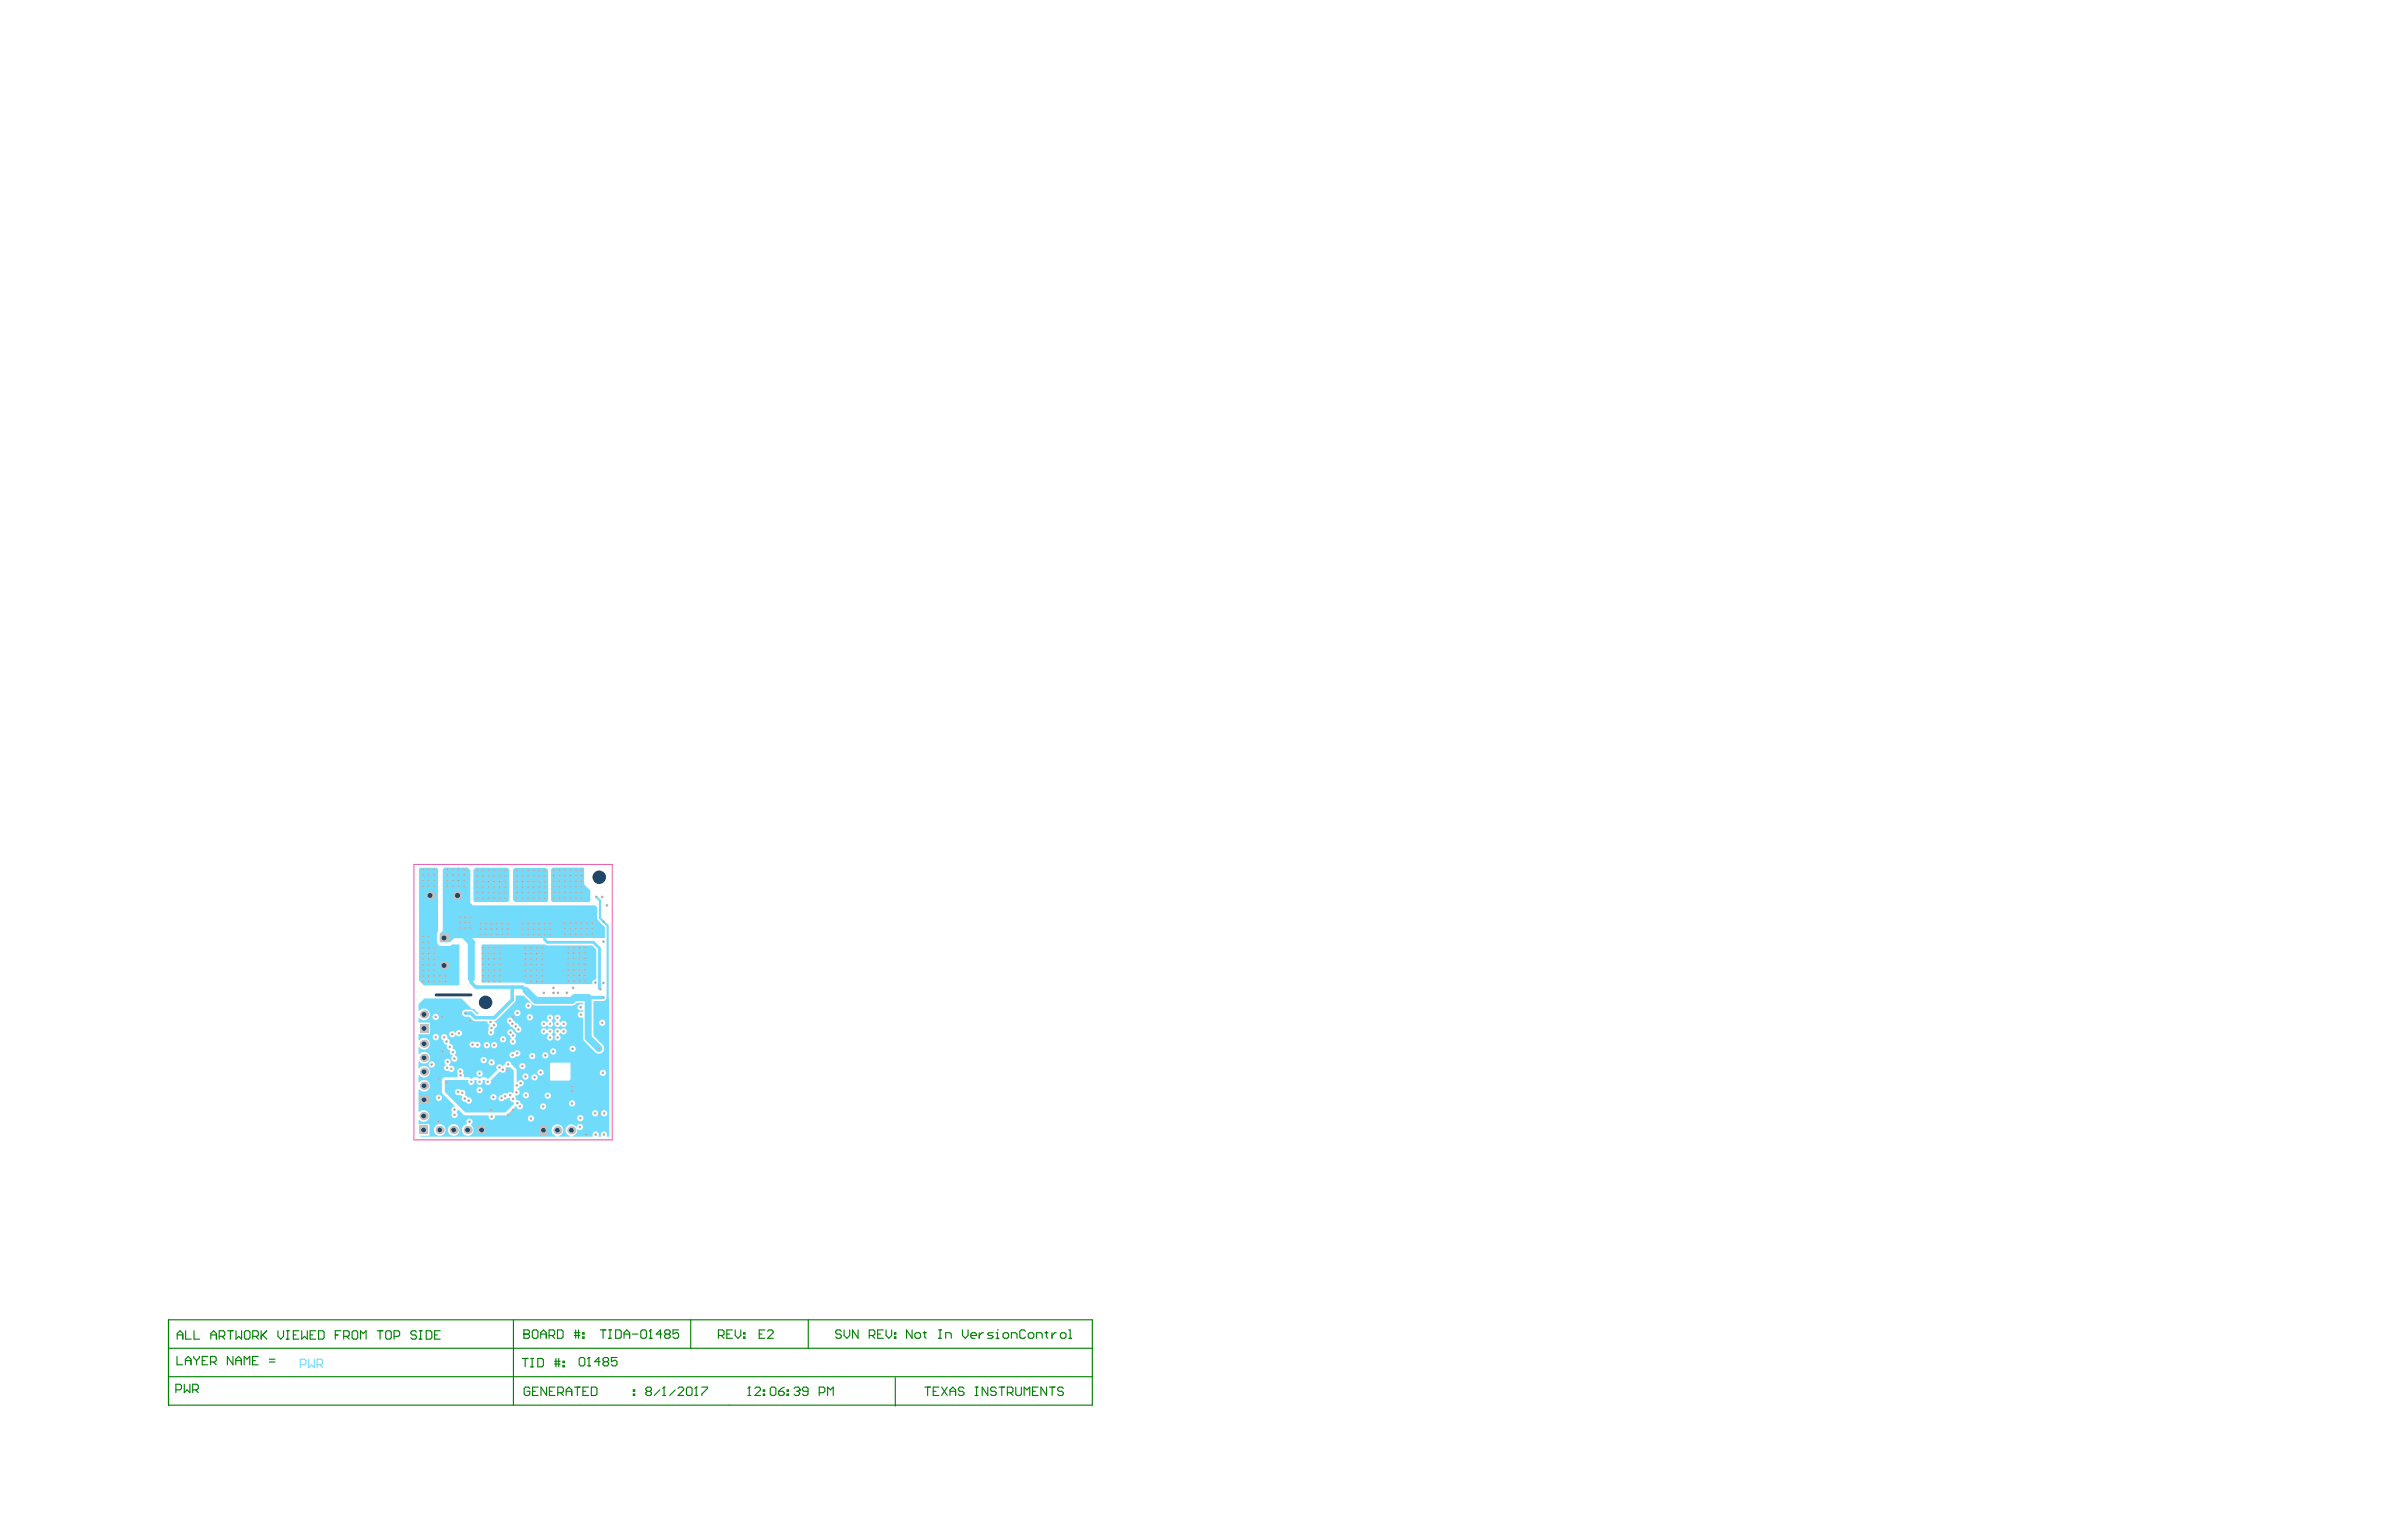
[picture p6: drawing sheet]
<svg xmlns="http://www.w3.org/2000/svg" width="432mm" height="279mm" viewBox="0 0 432 279" stroke-linecap="round" stroke-linejoin="round" font-family="sans-serif">
<path d="M75 156.7h36v50h-36z" fill="none" stroke="#e85dac" stroke-width=".18"/>
<g fill="none" stroke="#008000" stroke-width=".2">
<path d="M30.5 239.3h167.5v15.5h-167.5zM93.1 239.3v15.5M125.2 239.3v5.2M146.5 239.3v5.2M30.5 249.6h167.5M30.5 244.5h167.5M31.9 252h.7l.3-.3v-.5l-.3-.2h-.7v1.5M32.1 245.9v1.6h1M32.1 242.8v-1l.5-.5 .5 .5v1M32.1 242h1M33.4 251v1.5l.5-.5 .5 .5v-1.5M33.6 247.5v-1.1l.5-.5 .5 .5v1.1"/>
<path d="M33.6 246.7h1M33.6 241.3v1.5h1.1M34.9 252h.8l.2-.3v-.5l-.2-.2h-.8v1.5M35.1 245.9v.3l.5 .5M35.2 241.3v1.5h1M35.4 252l.5 .5M35.6 246.7v.8M36.1 245.9v.3l-.5 .5M36.7 246.7h.5M37.7 245.9h-1v1.6h1M38.2 247h.7l.3-.3v-.5l-.3-.3h-.7v1.6M38.2 242h1"/>
<path d="M38.2 242.8v-1l.5-.5 .5 .5v1M38.7 247l.5 .5M39.7 242.3h.8l.2-.3v-.5l-.2-.2h-.8v1.5M40.2 242.3l.5 .5M41.3 241.3h1M41.8 241.3v1.5M42.2 245.9v1.6l-1-1.6v1.6M42.7 246.7h1.1M42.7 247.5v-1.1l.5-.5 .6 .5v1.1M42.8 241.3v1.5l.5-.5 .5 .5v-1.5M44.3 247.5v-1.6l.5 .5 .5-.5v1.6M44.6 241.3h.5l.2 .2v1.1l-.2 .2h-.5l-.3-.2v-1.1z"/>
<path d="M45.8 246.7h.5M45.8 242.3h.8l.2-.3v-.5l-.2-.2h-.8v1.5M46.3 242.3l.5 .5M46.8 245.9h-1v1.6h1M47.3 241.3v1.5M47.6 242l.8 .8M48.4 241.3l-1.1 1M48.8 247h1M48.8 246.4h1M50.4 241.3v1l.5 .5 .5-.5v-1M51.9 242.8h.5M51.9 241.3h.5"/>
<path d="M52.2 241.3v1.5M53.2 242h.5M54.2 241.3h-1v1.5h1M54.7 241.3v1.5l.5-.5 .5 .5v-1.5M56.2 242h.5M57.2 241.3h-1v1.5h1M57.7 241.3h.8l.3 .2v1.1l-.3 .2h-.8zM60.8 242h.5M61.8 241.3h-1v1.5M62.3 242.3h.8l.2-.3v-.5l-.2-.2h-.8v1.5M62.8 242.3l.5 .5M64.1 241.3h.5l.2 .2v1.1l-.2 .2h-.5l-.3-.2v-1.1z"/>
<path d="M65.3 242.8v-1.5l.6 .5 .5-.5v1.5M68.4 241.3h1M68.9 241.3v1.5M70.2 241.3h.5l.2 .2v1.1l-.2 .2h-.5l-.3-.2v-1.1zM71.4 242.3h.8l.2-.3v-.5l-.2-.2h-.8v1.5M75.5 241.5l-.3-.2h-.5l-.2 .2v.3l.2 .2h.5l.3 .3v.3l-.3 .2h-.5l-.2-.2M76 242.8h.5M76 241.3h.5M76.3 241.3v1.5M77.3 241.3h.7l.3 .2v1.1l-.3 .2h-.7zM78.8 242h.5M79.8 241.3h-1v1.5h1"/>
<path d="M94.7 246.3h1M95 241.9h.1M95 241.1h.7l.3 .3v.2l-.3 .3 .3 .3v.2l-.3 .3h-.7zM95 241.9h.7M95.2 246.3v1.5M96 251.8l-.2-.3h-.5l-.3 .3v1l.3 .2h.5l.2-.2v-.5h-.5M96.2 246.3h.5M96.2 247.8h.5M96.5 246.3v1.5M96.5 241.4l.2-.3h.6l.2 .3v1l-.2 .3h-.6l-.2-.3zM96.5 252.3h.6M97.5 246.3h.7l.3 .3v1l-.3 .2h-.7z"/>
<path d="M97.6 251.5h-1.1v1.5h1.1M98 241.9h1M98 242.7v-1.1l.5-.5 .5 .5v1.1M99.1 251.5v1.5l-1-1.5v1.5M99.5 242.2h.8l.3-.3v-.5l-.3-.3h-.8v1.6M99.6 252.3h.5M100 242.2l.6 .5M100.5 246.8h1M100.5 247.3h1M100.6 251.5h-1v1.5h1M100.8 246.3v1.5M101.1 241.1h.7l.3 .3v1l-.3 .3h-.7z"/>
<path d="M101.1 252.5h.8l.2-.2v-.5l-.2-.3h-.8v1.5M101.3 246.3v1.5M101.6 252.5l.5 .5M102 247.6h.3v.2h-.3zM102 246.8h.3v.3h-.3zM102.6 252.3h1M102.6 253v-1l.5-.5 .5 .5v1M104.1 241.6h1M104.1 242.2h1M104.2 251.5h1M104.4 241.1v1.6M104.7 251.5v1.5"/>
<path d="M104.9 241.1v1.6M105.3 246.1h.5l.2 .3v1l-.2 .3h-.5l-.3-.3v-1zM105.6 242.4h.3v.3h-.3zM105.6 241.6h.3v.3h-.3zM105.7 252.3h.5M106.5 247.7h.5M106.7 251.5h-1v1.5h1M106.8 246.1h.1M106.8 246.1v1.6M106.8 246.1l-.3 .3M107.2 251.5h.8l.2 .3v1l-.2 .2h-.8zM108.8 246.9h-1l.7-.8v1.6"/>
<path d="M108.8 241.1h1M109.3 241.1v1.6M109.6 246.9l-.3-.3v-.2l.3-.3h.5l.2 .3v.2l-.2 .3M109.6 246.9l-.3 .3v.2l.3 .3h.5l.2-.3v-.2l-.2-.3M109.6 246.9h.5M110.3 242.7h.5M110.3 241.1h.5M110.6 241.1v1.6M111.6 241.1h.8l.2 .3v1l-.2 .3h-.8zM111.8 246.1h-1v.8l.5-.3h.3l.2 .3v.5l-.2 .3h-.5l-.3-.3M113.1 241.9h1M113.1 242.7v-1.1l.5-.5 .5 .5v1.1"/>
<path d="M114.6 241.9h1.1M114.8 252.8h.3v.2h-.3zM114.8 252h.3v.3h-.3zM116.4 241.1h.5l.3 .3v1l-.3 .3h-.5l-.2-.3v-1zM117.3 252.3l-.2-.3v-.2l.2-.3h.5l.3 .3v.2l-.3 .3M117.3 252.3l-.2 .2v.3l.2 .2h.5l.3-.2v-.3l-.3-.2M117.3 252.3h.5M117.7 242.7h.5M117.9 241.1h.1M117.9 241.1v1.6M117.9 241.1l-.2 .3M119.6 252l-1 1"/>
<path d="M120 241.9h-1l.7-.8v1.6M120.1 253h.5M120.4 251.5h.1M120.4 251.5v1.5M120.4 251.5l-.3 .3M120.7 241.9l-.2 .3v.2l.2 .3h.5l.3-.3v-.2l-.3-.3M120.7 241.9l-.2-.3v-.2l.2-.3h.5l.3 .3v.2l-.3 .3M120.7 241.9h.5M122.4 252l-1 1M122.9 251.8l.3-.3h.5l.2 .3v.2l-1 1h1M123 241.1h-1v.8l.5-.3h.3l.2 .3v.5l-.2 .3h-.5l-.3-.3M124.7 251.5h.5l.2 .3v1l-.2 .2h-.5l-.3-.2v-1z"/>
<path d="M126 253h.5M126.2 251.5h.1M126.2 251.5v1.5M126.2 251.5l-.2 .3M127.2 251.5h1v.3l-1 1v.2M130.2 242.2h.8l.2-.3v-.5l-.2-.3h-.8v1.6M130.7 242.2l.5 .5M131.8 241.9h.5M132.8 241.1h-1v1.6h1M133.3 241.1v1.1l.5 .5 .5-.5v-1.1M134.8 242.4h.3v.3h-.3zM134.8 241.6h.3v.3h-.3z"/>
<path d="M135.6 253h.5M135.8 251.5h.1M135.8 251.5v1.5M135.8 251.5l-.2 .3M136.8 251.8l.3-.3h.5l.3 .3v.2l-1.1 1h1.1M137.6 241.9h.5M138.4 252.8h.2v.2h-.2zM138.4 252h.2v.3h-.2zM138.6 241.1h-1v1.6h1M139.1 241.4l.3-.3h.5l.3 .3v.2l-1.1 1.1h1.1M139.9 251.5h.5l.2 .3v1l-.2 .2h-.5l-.3-.2v-1zM141.2 252.3h.7l.3 .2v.3l-.3 .2h-.5l-.2-.2z"/>
<path d="M142.2 251.5l-.5 .3-.5 .5M142.7 252.8h.2v.2h-.2zM142.7 252h.2v.3h-.2zM143.9 251.8l.3-.3h.5l.3 .3v.2M144.4 252.3h.3M144.7 252.3l.3 .2v.3l-.3 .2h-.5l-.3-.2M145 252h.1M145 252l-.3 .3M146.5 252.3h-.8l-.2-.3v-.2l.2-.3h.5l.3 .3v1l-.3 .2h-.5l-.2-.2M148.5 252.5h.8l.2-.2v-.5l-.2-.3h-.8v1.5M150 253v-1.5l.5 .5 .5-.5v1.5M152.5 241.4l-.2-.3h-.6l-.2 .3v.2l.2 .3h.6l.2 .3v.2l-.2 .3h-.6l-.2-.3"/>
<path d="M153 241.1v1.1l.5 .5 .5-.5v-1.1M155.5 241.1v1.6l-1-1.6v1.6M157.6 242.2h.7l.3-.3v-.5l-.3-.3h-.7v1.6M158.1 242.2l.5 .5M159.1 241.9h.5M160.1 241.1h-1v1.6h1M160.6 241.1v1.1l.5 .5 .5-.5v-1.1M162.1 242.4h.3v.3h-.3zM162.1 241.6h.3v.3h-.3zM162.3 249.8v5.1M165.3 241.1v1.6l-1-1.6v1.6M166.1 241.6h.5l.3 .3v.5l-.3 .3h-.5l-.3-.3v-.5z"/>
<path d="M167.4 241.6h.5M167.6 241.4v1l.3 .3M167.6 251.5h1.1M168.2 251.5v1.5M169.2 252.3h.5M170.2 242.7h.5M170.2 241.1h.5M170.2 251.5h-1v1.5h1M170.4 241.1v1.6M170.7 251.5l1 1.5M171.4 242.7v-1.1h.8l.2 .3v.8M171.7 251.5l-1 1.5"/>
<path d="M172.2 252.3h1M172.2 253v-1l.5-.5 .5 .5v1M174.5 241.1v1.1l.5 .5 .5-.5v-1.1M174.7 251.8l-.2-.3h-.5l-.3 .3v.2l.3 .3h.5l.2 .2v.3l-.2 .2h-.5l-.3-.2M176 242.2h1v-.3l-.2-.3h-.6l-.2 .3v.5l.2 .3h.6M176.8 251.5h.5M176.8 253h.5M177 251.5v1.5M177.5 241.6v1.1M178.3 241.6h-.3l-.5 .6M179.1 251.5v1.5l-1.1-1.5v1.5M180 241.6h-.7l-.3 .3 .3 .3h.5l.2 .2-.2 .3h-.8"/>
<path d="M180.6 242.7h.5M180.6 241.6h.2v1.1M180.6 251.8l-.3-.3h-.5l-.2 .3v.2l.2 .3h.5l.3 .2v.3l-.3 .2h-.5l-.2-.2M180.8 241.1h.1M181.1 251.5h1M181.6 251.5v1.5M182.1 241.6h.5l.2 .3v.5l-.2 .3h-.5l-.3-.3v-.5zM182.6 252.5h.8l.2-.2v-.5l-.2-.3h-.8v1.5M183.1 252.5l.5 .5M183.3 242.7v-1.1h.8l.3 .3v.8M184.1 251.5v1.3l.3 .2h.5l.2-.2v-1.3M185.7 253v-1.5l.5 .5 .5-.5v1.5"/>
<path d="M185.9 241.4l-.3-.3h-.5l-.2 .3v1l.2 .3h.5l.3-.3M186.6 241.6h.5l.3 .3v.5l-.3 .3h-.5l-.2-.3v-.5zM187.2 252.3h.5M187.9 242.7v-1.1h.8l.2 .3v.8M188.2 251.5h-1v1.5h1M189.4 241.6h.5M189.7 241.4v1l.2 .3M189.7 251.5v1.5l-1-1.5v1.5M190.2 251.5h1M190.7 241.6v1.1M190.7 251.5v1.5M191.5 241.6h-.3l-.5 .6"/>
<path d="M192.5 241.6h.5l.2 .3v.5l-.2 .3h-.5l-.3-.3v-.5zM192.8 251.8l-.3-.3h-.5l-.3 .3v.2l.3 .3h.5l.3 .2v.3l-.3 .2h-.5l-.3-.2M193.7 242.7h.5M193.7 241.1h.3v1.6"/>
</g>
<g fill="#70dbfa">
<path d="M76.2 157.3h2.9l.3 .3v11.3l-.2 .4v1.5l.5 .7h2l.2-.3 1.4 .1v7.2l-.2 .2h-6.3l-.8-.9v-20.3z"/>
<path d="M100.2 157.3h5.6l.1 .1v2.9l1.1 1.1v2l-.2 .2h-6.7l-.2-.3v-5.7z"/>
<path d="M93.3 157.4h5.7l.4 .4v5.5l-.3 .3h-5.7l-.4-.4v-5.5z"/>
<path d="M87.5 171.2h11.3l.4 .2h8.1l.8 .8v5.3l-.2 .1a.56 .56 0 0 0-.5 .7l-.1 .1h-12l-.6-.2h-7.4v-6.8z"/>
<path d="M86.2 157.3h5.8l.3 .4v5.5l-.3 .4h-6l-.2-.3v-5.6z"/>
<path d="M80.6 157.3h4.2l.5 .5v5.9l.4 .5h22.2l.3 .3 .1 2.2 1.4 1.4v2h-27.3l-.8 .8h-1.8l-.1-.2v-1.3l.6-.6v-11.2z"/>
<path d="M80.7 195.8h4.2a.64 .64 0 0 0 .2 .7 .64 .64 0 0 0 .7 .1l.2-.8h.4a.64 .64 0 0 0 .2 .7 .64 .64 0 0 0 .7 .1l.2-.8h.4a.64 .64 0 0 0 .2 .7 .64 .64 0 0 0 .7 .1l.2-.8 1.6-1.5a.61 .61 0 0 0 .8 .1 .61 .61 0 0 0 .2-.8l.1-.1h.8l.6 .6v3.7v.5l-.2-.1a.56 .56 0 0 0-.9 .1l-.2-.1a.56 .56 0 0 0-.8 .4 .56 .56 0 0 0-.6 .4 .56 .56 0 0 0 .4 .7 .56 .56 0 0 0 .6-.4l.8-.3 .3 .1-.1 .2a.77 .77 0 0 0 .7 .6v.3l-1.5 1.5h-7.3l-3.7-3.7v-2.1zM86.4 197.7a.56 .56 0 0 0 1.1 0 .56 .56 0 0 0-1.1 0zM88.9 198.9a.57 .57 0 0 0 1.1 0 .57 .57 0 0 0-1.1 0zM82.6 197.6a.56 .56 0 0 0 0 .8 .56 .56 0 0 0 .7 .1l.5 .3a.56 .56 0 0 0 0 .7 .56 .56 0 0 0 .6 .2 .57 .57 0 0 0 .8 .4 .57 .57 0 0 0 .3-.7 .57 .57 0 0 0-.7-.4l-.6-.5a.56 .56 0 0 0 0-.7 .56 .56 0 0 0-.7-.1l-.1-.1a.57 .57 0 0 0-.8 0z"/>
<path d="M76.9 181h6.7l1.9 1.9h.4l.9 .9-.1 .1h-.3l-.6-.6a1.99 1.99 0 0 0-1.7-.2 .63 .63 0 0 0-.3 .7 .63 .63 0 0 0 .6 .5h.7l.8 .8 2.4 .1 .5 .8-.2 .2v.6a.57 .57 0 0 0 0 .8 .57 .57 0 0 0 .7 0 .57 .57 0 0 0 .1-.7l.3-.5a.59 .59 0 0 0 .4-.6 .59 .59 0 0 0-.5-.5l.4-.3 3.3-3.3 .2-.4v-.8h1.4l1.3 1.3-.1 .1a.56 .56 0 0 0-.9 .3 .56 .56 0 0 0 .7 .7 .56 .56 0 0 0 .3-.9l.1-.1 .4 .3 .4 .1h6.6l.5-.1 .4-.4h1.1v.3h-.2a.57 .57 0 0 0-.8 .6 .57 .57 0 0 0 .8 .4l.2 .1v.2l-.2 .1a.57 .57 0 0 0-.8 .5 .57 .57 0 0 0 .9 .5h.1v3.9l.3 .4 1.9 2a.95 .95 0 0 0 1.3 0 .95 .95 0 0 0 0-1.4l-1.6-1.6v-6.3h2l.5-.7 .3 .3v25h-.4v-.2a.57 .57 0 0 0-.5-.7 .57 .57 0 0 0-.5 .8l-.1 .1h-.4v-.2a.57 .57 0 0 0-.5-.7 .57 .57 0 0 0-.5 .8l-.1 .1h-3.6l.1-.1a1.16 1.16 0 0 0 .8-1.2 .58 .58 0 0 0 .8 0 .58 .58 0 0 0 0-.9 .58 .58 0 0 0-.9 .2l-.2 .2a1.06 1.06 0 0 0-1.7 .1 1.06 1.06 0 0 0 .7 1.6v.1h-2.2l.1-.1a1.06 1.06 0 0 0 .6-1.7 1.06 1.06 0 0 0-1.7 .1 1.06 1.06 0 0 0 .6 1.6v.1h-24.6v-.2h1.6v-2.1h-1.9v-.7h.1a1.06 1.06 0 0 0 1.6 0 1.06 1.06 0 0 0-.1-1.5 1.06 1.06 0 0 0-1.5 0h-.1v-4.1l.2 .1a1.06 1.06 0 0 0 1.6 0 1.06 1.06 0 0 0-.2-1.6 1.06 1.06 0 0 0-1.5 .3l-.1-.1v-1.2l.2 .1a1.06 1.06 0 0 0 1.6-.1 1.06 1.06 0 0 0-.2-1.5 1.06 1.06 0 0 0-1.5 .2h-.1v-1.3l.2 .1a1.06 1.06 0 0 0 1.6 0 1.06 1.06 0 0 0-.2-1.5 1.06 1.06 0 0 0-1.5 .2l-.1-.1v-1.2l.2 .1a1.06 1.06 0 0 0 1.6 0 1.06 1.06 0 0 0-.2-1.6 1.06 1.06 0 0 0-1.5 .2h-.1v-1.1h2v-2.1h-2v-.8l.2 .1a1.06 1.06 0 0 0 1.6-.1 1.06 1.06 0 0 0-.2-1.5 1.06 1.06 0 0 0-1.5 .2h-.1v-1.2zM93.2 183.7a.6 .6 0 0 0 1.2 0 .6 .6 0 0 0-1.2 0zM78.4 184.4a.57 .57 0 0 0 1.1 0 .57 .57 0 0 0-1.1 0zM95.5 184.5a.57 .57 0 0 0 1.1 0 .57 .57 0 0 0-1.1 0zM98.2 185.3a.56 .56 0 0 0 0 .8 .56 .56 0 0 0 .9-.2h.1a.56 .56 0 0 0 .9 .2 .56 .56 0 0 0-.1-.9v-.2a.56 .56 0 0 0 .1-.8 .56 .56 0 0 0-.8 0 .56 .56 0 0 0 .1 .8l-.2 .4h-.1a.55 .55 0 0 0-.9-.1zM108.6 185.4a.57 .57 0 0 0 1.1 0 .57 .57 0 0 0-1.1 0zM100.7 184.1a.56 .56 0 0 0 .1 .9v.2a.56 .56 0 0 0-.1 .9 .56 .56 0 0 0 .9-.2h.1a.56 .56 0 0 0 .8 .2 .56 .56 0 0 0 0-.9 .56 .56 0 0 0-.8 .2l-.4-.2v-.2a.56 .56 0 0 0 .2-.8 .56 .56 0 0 0-.8-.1zM100.7 186.6a.56 .56 0 0 0 .1 .9v.1a.56 .56 0 0 0-.2 .9 .56 .56 0 0 0 .9 0 .56 .56 0 0 0-.2-.9v-.1l.4-.2a.56 .56 0 0 0 .8 .1 .56 .56 0 0 0 0-.8 .56 .56 0 0 0-.8 .1h-.1a.55 .55 0 0 0-.9-.1zM98.2 186.6a.56 .56 0 0 0 0 .9 .56 .56 0 0 0 .9-.2h.1l.2 .3a.56 .56 0 0 0-.1 .9 .56 .56 0 0 0 .8 0 .56 .56 0 0 0-.1-.9v-.1a.56 .56 0 0 0 .1-.9 .56 .56 0 0 0-.9 .1h-.1a.55 .55 0 0 0-.9-.1zM92 184.7a.56 .56 0 0 0 .3 .9 .56 .56 0 0 0 .7 .6l.1 .3 .3 .2a.56 .56 0 0 0 .5 .5 .56 .56 0 0 0 .6-.4 .56 .56 0 0 0-.4-.7 .56 .56 0 0 0-.7-.5l-.1-.4-.3-.1a.57 .57 0 0 0-.3-.5 .57 .57 0 0 0-.7 .1zM81.6 187.1a.57 .57 0 0 0 .1 .9 .57 .57 0 0 0 .9-.4h.1a.57 .57 0 0 0 .9 .1 .57 .57 0 0 0-.2-.9 .57 .57 0 0 0-.8 .5h-.1a.56 .56 0 0 0-.9-.2zM78.4 188.1a.6 .6 0 0 0 1.2 0 .6 .6 0 0 0-1.2 0zM90.6 188.4a.6 .6 0 0 0 1.2 0 .6 .6 0 0 0-1.2 0zM92.1 186.8a.56 .56 0 0 0 .3 1l.3 .6a.56 .56 0 0 0-.2 .8 .56 .56 0 0 0 .9 0 .56 .56 0 0 0-.1-.8v-.2a.55 .55 0 0 0 .3-.5 .55 .55 0 0 0-.5-.5 .57 .57 0 0 0-.3-.5 .57 .57 0 0 0-.7 .1zM85.3 189a.56 .56 0 0 0-.1 .8 .56 .56 0 0 0 .8 .1h.2a.57 .57 0 0 0 .7 0 .57 .57 0 0 0 .1-.8 .57 .57 0 0 0-.8-.1h-.1a.57 .57 0 0 0-.8 0zM89 189.5a.57 .57 0 0 0 1.1 0 .57 .57 0 0 0-1.1 0zM87.7 189.5a.57 .57 0 0 0 1.1 0 .57 .57 0 0 0-1.1 0zM103.2 190.2a.6 .6 0 0 0 1.2 0 .6 .6 0 0 0-1.2 0zM92.5 190.9a.59 .59 0 0 0 .2 .9 .59 .59 0 0 0 .8-.3 .59 .59 0 0 0 .8-.3 .59 .59 0 0 0-.4-.8 .59 .59 0 0 0-.7 .4zM99.7 190.6a.57 .57 0 0 0 1.1 0 .57 .57 0 0 0-1.1 0zM98.3 191.4a.57 .57 0 0 0 1.1 0 .57 .57 0 0 0-1.1 0zM95.9 191.5a.57 .57 0 0 0 1.1 0 .57 .57 0 0 0-1.1 0zM80.1 187.7a.7 .7 0 0 0 .3 1v.1a.56 .56 0 0 0 .6 .6v.2a.57 .57 0 0 0 .5 .8l.1 .2a.56 .56 0 0 0 .4 .7l.1 .2a.57 .57 0 0 0-.1 .9 .57 .57 0 0 0 .9-.2 .57 .57 0 0 0-.5-.8v-.1a.56 .56 0 0 0 .2-.7 .56 .56 0 0 0-.5-.4v-.2a.56 .56 0 0 0-.6-.8v-.1a.85 .85 0 0 0-.4-.9v-.1a.57 .57 0 0 0-.4-.6 .57 .57 0 0 0-.6 .2zM87.1 192.2a.57 .57 0 0 0 1.1 0 .57 .57 0 0 0-1.1 0zM88.5 192.6a.6 .6 0 0 0 1.2 0 .6 .6 0 0 0-1.2 0zM80.4 195.5l-.3 .4v2.3l2.3 2.3v.1a.66 .66 0 0 0-.4 1.1 .57 .57 0 0 0 0 .8 .57 .57 0 0 0 .8 0 .57 .57 0 0 0 0-.8l.3-.5 1.1 1h4.3l.1 .2a.56 .56 0 0 0 .5 .6 .56 .56 0 0 0 .6-.6l.1-.2h2l1.7-1.7 .2 .1a.56 .56 0 0 0 .5 .6 .56 .56 0 0 0 .6-.5 .56 .56 0 0 0-.4-.7 .56 .56 0 0 0-.8-.5l-.2-.7v-.2a.59 .59 0 0 0 .8-.4 .59 .59 0 0 0-.5-.7v-.1l.5-.4a.59 .59 0 0 0 .7-.6 .59 .59 0 0 0-.7-.5l-.4 .4-.1-.1v-2.1a1.74 1.74 0 0 0-1-1.1 .62 .62 0 0 0-.6-.6 .62 .62 0 0 0-.6 .6l-.3 .3a.62 .62 0 0 0-.8-.3 .62 .62 0 0 0-.4 .8l.1 .2-1.4 1.4a.29 .29 0 0 1-.3 .2 .29 .29 0 0 1-.3-.2l-.8-.1a.44 .44 0 0 1-.4 .3 .44 .44 0 0 1-.4-.3h-.7a.44 .44 0 0 1-.4 .3 .44 .44 0 0 1-.4-.3h-.9l-.2-.7a.57 .57 0 0 0-.1-.8 .57 .57 0 0 0-.8 .1 .57 .57 0 0 0 0 .8l-.1 .6h-2.2zM77.7 193a.57 .57 0 0 0 1.1 0 .57 .57 0 0 0-1.1 0zM94.1 193.3a.6 .6 0 0 0 1.2 0 .6 .6 0 0 0-1.2 0zM80.7 192.1a.6 .6 0 0 0 .1 .9 .6 .6 0 0 0-.3 .8 .6 .6 0 0 0 .8 .3 .56 .56 0 0 0 .8 .2 .56 .56 0 0 0 .2-.8 .56 .56 0 0 0-.8-.2l-.1-.2a.6 .6 0 0 0 .2-.8 .6 .6 0 0 0-.9-.2zM97.4 194.5a.6 .6 0 0 0 1.2 0 .6 .6 0 0 0-1.2 0zM108.7 194.5a.6 .6 0 0 0 1.2 0 .6 .6 0 0 0-1.2 0zM86.4 194.7a.56 .56 0 0 0 1.1 0 .56 .56 0 0 0-1.1 0zM94.7 195.2a.57 .57 0 0 0 1.1 0 .57 .57 0 0 0-1.1 0zM96.3 195.3a.6 .6 0 0 0 1.2 0 .6 .6 0 0 0-1.2 0zM99.9 192.7l-.2 .1v3l.1 .1h3.4l.2-.2v-2.9l-.1-.1zM94.8 198.6a.57 .57 0 0 0 1.1 0 .57 .57 0 0 0-1.1 0zM98.7 198.7a.6 .6 0 0 0 1.2 0 .6 .6 0 0 0-1.2 0zM79 199a.57 .57 0 0 0 1.1 0 .57 .57 0 0 0-1.1 0zM103.1 200.1a.6 .6 0 0 0 1.2 0 .6 .6 0 0 0-1.2 0zM97.9 200.6a.57 .57 0 0 0 1.1 0 .57 .57 0 0 0-1.1 0zM109 201.9a.57 .57 0 0 0 1.1 0 .57 .57 0 0 0-1.1 0zM107.3 201.9a.6 .6 0 0 0 1.2 0 .6 .6 0 0 0-1.2 0zM104.6 202.7a.6 .6 0 0 0 1.2 0 .6 .6 0 0 0-1.2 0zM95.7 202.8a.57 .57 0 0 0 1.1 0 .57 .57 0 0 0-1.1 0zM84.7 203a.54 .54 0 0 0 0 .7l-.1 .1a1.06 1.06 0 0 0-.8 1.5 1.06 1.06 0 0 0 1.7 .4 1.06 1.06 0 0 0-.1-1.7v-.1a.56 .56 0 0 0 .2-.9 .56 .56 0 0 0-.9 0zM81.2 204.9a1.06 1.06 0 0 0 2.1 0 1.06 1.06 0 0 0-2.1 0zM78.6 204.9a1.1 1.1 0 0 0 2.2 0 1.1 1.1 0 0 0-2.2 0z"/>
</g>
<path d="M85.4 177.5v.7l.9 .8h8.4l.6 .6M92.9 179v.1v2.2l-3.3 3.2h-3.4l-.9-.8h-.9M106.6 180.9h2.7" fill="none" stroke="#70dbfa" stroke-width=".63"/>
<path d="M98.7 168.5v1.9l.5 .5h8.4l1.1 1v7.3l.1 .1" fill="none" stroke="#70dbfa" stroke-width=".51"/>
<path d="M108.1 162.6l.7 .7v3.2l1.4 1.4v14.4" fill="none" stroke="#70dbfa" stroke-width=".38"/>
<path d="M80.5 170.1l.6-.6h2.9l1.4 1.4v6.6M95.3 179.6l1.8 1.8h6.6l.5-.5h2.4v7.3l2 1.9" fill="none" stroke="#70dbfa" stroke-width="1.3"/>
<path d="M54.4 247.5h.8l.3-.3v-.5l-.3-.3h-.8v1.6M56 246.4v1.6l.5-.5 .5 .5v-1.6M57.5 247.5h.7l.3-.3v-.5l-.3-.3h-.7v1.6M58 247.5l.5 .5" fill="none" stroke="#70dbfa" stroke-width=".2"/>
<circle cx="106.3" cy="205.7" r=".25" fill="#c0c0c0"/>
<circle cx="106.3" cy="205.7" r=".13" fill="#a6968d"/>
<circle cx="99.7" cy="187" r=".25" fill="#c0c0c0"/>
<circle cx="99.7" cy="187" r=".1" fill="#a6968d"/>
<circle cx="98.6" cy="187" r=".25" fill="#c0c0c0"/>
<circle cx="98.6" cy="187" r=".1" fill="#a6968d"/>
<circle cx="99.7" cy="188.1" r=".25" fill="#c0c0c0"/>
<circle cx="99.7" cy="188.1" r=".1" fill="#a6968d"/>
<circle cx="99.7" cy="184.5" r=".25" fill="#c0c0c0"/>
<circle cx="99.7" cy="184.5" r=".1" fill="#a6968d"/>
<circle cx="98.6" cy="185.7" r=".25" fill="#c0c0c0"/>
<circle cx="98.6" cy="185.7" r=".1" fill="#a6968d"/>
<circle cx="99.7" cy="185.7" r=".25" fill="#c0c0c0"/>
<circle cx="99.7" cy="185.7" r=".1" fill="#a6968d"/>
<circle cx="101.1" cy="184.5" r=".25" fill="#c0c0c0"/>
<circle cx="101.1" cy="184.5" r=".1" fill="#a6968d"/>
<circle cx="102.2" cy="185.7" r=".25" fill="#c0c0c0"/>
<circle cx="102.2" cy="185.7" r=".1" fill="#a6968d"/>
<circle cx="101.1" cy="185.7" r=".25" fill="#c0c0c0"/>
<circle cx="101.1" cy="185.7" r=".1" fill="#a6968d"/>
<circle cx="101.1" cy="188.1" r=".25" fill="#c0c0c0"/>
<circle cx="101.1" cy="188.1" r=".1" fill="#a6968d"/>
<circle cx="102.2" cy="187" r=".25" fill="#c0c0c0"/>
<circle cx="102.2" cy="187" r=".1" fill="#a6968d"/>
<circle cx="101.1" cy="187" r=".25" fill="#c0c0c0"/>
<circle cx="101.1" cy="187" r=".1" fill="#a6968d"/>
<circle cx="88.4" cy="196.2" r=".25" fill="#c0c0c0"/>
<circle cx="88.4" cy="196.2" r=".1" fill="#a6968d"/>
<circle cx="86.9" cy="194.7" r=".25" fill="#c0c0c0"/>
<circle cx="86.9" cy="194.7" r=".1" fill="#a6968d"/>
<circle cx="86.9" cy="196.2" r=".25" fill="#c0c0c0"/>
<circle cx="86.9" cy="196.2" r=".1" fill="#a6968d"/>
<circle cx="85.4" cy="196.2" r=".25" fill="#c0c0c0"/>
<circle cx="85.4" cy="196.2" r=".1" fill="#a6968d"/>
<circle cx="86.9" cy="197.7" r=".25" fill="#c0c0c0"/>
<circle cx="86.9" cy="197.7" r=".1" fill="#a6968d"/>
<circle cx="107.4" cy="168.4" r=".25" fill="#c0c0c0"/>
<circle cx="107.4" cy="168.4" r=".1" fill="#a6968d"/>
<circle cx="107.4" cy="169.4" r=".25" fill="#c0c0c0"/>
<circle cx="107.4" cy="169.4" r=".1" fill="#a6968d"/>
<circle cx="107.4" cy="167.4" r=".25" fill="#c0c0c0"/>
<circle cx="107.4" cy="167.4" r=".1" fill="#a6968d"/>
<circle cx="105.4" cy="167.4" r=".25" fill="#c0c0c0"/>
<circle cx="105.4" cy="167.4" r=".1" fill="#a6968d"/>
<circle cx="106.4" cy="167.4" r=".25" fill="#c0c0c0"/>
<circle cx="106.4" cy="167.4" r=".1" fill="#a6968d"/>
<circle cx="103.4" cy="167.4" r=".25" fill="#c0c0c0"/>
<circle cx="103.4" cy="167.4" r=".1" fill="#a6968d"/>
<circle cx="104.4" cy="167.4" r=".25" fill="#c0c0c0"/>
<circle cx="104.4" cy="167.4" r=".1" fill="#a6968d"/>
<circle cx="102.4" cy="167.4" r=".25" fill="#c0c0c0"/>
<circle cx="102.4" cy="167.4" r=".1" fill="#a6968d"/>
<circle cx="102.4" cy="168.4" r=".25" fill="#c0c0c0"/>
<circle cx="102.4" cy="168.4" r=".1" fill="#a6968d"/>
<circle cx="104.4" cy="168.4" r=".25" fill="#c0c0c0"/>
<circle cx="104.4" cy="168.4" r=".1" fill="#a6968d"/>
<circle cx="103.4" cy="168.4" r=".25" fill="#c0c0c0"/>
<circle cx="103.4" cy="168.4" r=".1" fill="#a6968d"/>
<circle cx="106.4" cy="168.4" r=".25" fill="#c0c0c0"/>
<circle cx="106.4" cy="168.4" r=".1" fill="#a6968d"/>
<circle cx="105.4" cy="168.4" r=".25" fill="#c0c0c0"/>
<circle cx="105.4" cy="168.4" r=".1" fill="#a6968d"/>
<circle cx="102.4" cy="169.4" r=".25" fill="#c0c0c0"/>
<circle cx="102.4" cy="169.4" r=".1" fill="#a6968d"/>
<circle cx="104.4" cy="169.4" r=".25" fill="#c0c0c0"/>
<circle cx="104.4" cy="169.4" r=".1" fill="#a6968d"/>
<circle cx="103.4" cy="169.4" r=".25" fill="#c0c0c0"/>
<circle cx="103.4" cy="169.4" r=".1" fill="#a6968d"/>
<circle cx="106.4" cy="169.4" r=".25" fill="#c0c0c0"/>
<circle cx="106.4" cy="169.4" r=".1" fill="#a6968d"/>
<circle cx="105.4" cy="169.4" r=".25" fill="#c0c0c0"/>
<circle cx="105.4" cy="169.4" r=".1" fill="#a6968d"/>
<circle cx="97.7" cy="169.5" r=".25" fill="#c0c0c0"/>
<circle cx="97.7" cy="169.5" r=".1" fill="#a6968d"/>
<circle cx="98.7" cy="169.5" r=".25" fill="#c0c0c0"/>
<circle cx="98.7" cy="169.5" r=".1" fill="#a6968d"/>
<circle cx="95.7" cy="169.5" r=".25" fill="#c0c0c0"/>
<circle cx="95.7" cy="169.5" r=".1" fill="#a6968d"/>
<circle cx="96.7" cy="169.5" r=".25" fill="#c0c0c0"/>
<circle cx="96.7" cy="169.5" r=".1" fill="#a6968d"/>
<circle cx="94.7" cy="169.5" r=".25" fill="#c0c0c0"/>
<circle cx="94.7" cy="169.5" r=".1" fill="#a6968d"/>
<circle cx="97.7" cy="168.5" r=".25" fill="#c0c0c0"/>
<circle cx="97.7" cy="168.5" r=".1" fill="#a6968d"/>
<circle cx="98.7" cy="168.5" r=".25" fill="#c0c0c0"/>
<circle cx="98.7" cy="168.5" r=".1" fill="#a6968d"/>
<circle cx="95.7" cy="168.5" r=".25" fill="#c0c0c0"/>
<circle cx="95.7" cy="168.5" r=".1" fill="#a6968d"/>
<circle cx="96.7" cy="168.5" r=".25" fill="#c0c0c0"/>
<circle cx="96.7" cy="168.5" r=".1" fill="#a6968d"/>
<circle cx="94.7" cy="168.5" r=".25" fill="#c0c0c0"/>
<circle cx="94.7" cy="168.5" r=".1" fill="#a6968d"/>
<circle cx="94.7" cy="167.5" r=".25" fill="#c0c0c0"/>
<circle cx="94.7" cy="167.5" r=".1" fill="#a6968d"/>
<circle cx="96.7" cy="167.5" r=".25" fill="#c0c0c0"/>
<circle cx="96.7" cy="167.5" r=".1" fill="#a6968d"/>
<circle cx="95.7" cy="167.5" r=".25" fill="#c0c0c0"/>
<circle cx="95.7" cy="167.5" r=".1" fill="#a6968d"/>
<circle cx="98.7" cy="167.5" r=".25" fill="#c0c0c0"/>
<circle cx="98.7" cy="167.5" r=".1" fill="#a6968d"/>
<circle cx="97.7" cy="167.5" r=".25" fill="#c0c0c0"/>
<circle cx="97.7" cy="167.5" r=".1" fill="#a6968d"/>
<circle cx="99.7" cy="167.5" r=".25" fill="#c0c0c0"/>
<circle cx="99.7" cy="167.5" r=".1" fill="#a6968d"/>
<circle cx="99.7" cy="169.5" r=".25" fill="#c0c0c0"/>
<circle cx="99.7" cy="169.5" r=".1" fill="#a6968d"/>
<circle cx="99.7" cy="168.5" r=".25" fill="#c0c0c0"/>
<circle cx="99.7" cy="168.5" r=".1" fill="#a6968d"/>
<circle cx="92.1" cy="168.4" r=".25" fill="#c0c0c0"/>
<circle cx="92.1" cy="168.4" r=".1" fill="#a6968d"/>
<circle cx="92.1" cy="169.4" r=".25" fill="#c0c0c0"/>
<circle cx="92.1" cy="169.4" r=".1" fill="#a6968d"/>
<circle cx="92.1" cy="167.4" r=".25" fill="#c0c0c0"/>
<circle cx="92.1" cy="167.4" r=".1" fill="#a6968d"/>
<circle cx="90.1" cy="167.4" r=".25" fill="#c0c0c0"/>
<circle cx="90.1" cy="167.4" r=".1" fill="#a6968d"/>
<circle cx="91.1" cy="167.4" r=".25" fill="#c0c0c0"/>
<circle cx="91.1" cy="167.4" r=".1" fill="#a6968d"/>
<circle cx="88.1" cy="167.4" r=".25" fill="#c0c0c0"/>
<circle cx="88.1" cy="167.4" r=".1" fill="#a6968d"/>
<circle cx="89.1" cy="167.4" r=".25" fill="#c0c0c0"/>
<circle cx="89.1" cy="167.4" r=".1" fill="#a6968d"/>
<circle cx="87.1" cy="167.4" r=".25" fill="#c0c0c0"/>
<circle cx="87.1" cy="167.4" r=".1" fill="#a6968d"/>
<circle cx="87.1" cy="168.4" r=".25" fill="#c0c0c0"/>
<circle cx="87.1" cy="168.4" r=".1" fill="#a6968d"/>
<circle cx="89.1" cy="168.4" r=".25" fill="#c0c0c0"/>
<circle cx="89.1" cy="168.4" r=".1" fill="#a6968d"/>
<circle cx="88.1" cy="168.4" r=".25" fill="#c0c0c0"/>
<circle cx="88.1" cy="168.4" r=".1" fill="#a6968d"/>
<circle cx="91.1" cy="168.4" r=".25" fill="#c0c0c0"/>
<circle cx="91.1" cy="168.4" r=".1" fill="#a6968d"/>
<circle cx="90.1" cy="168.4" r=".25" fill="#c0c0c0"/>
<circle cx="90.1" cy="168.4" r=".1" fill="#a6968d"/>
<circle cx="87.1" cy="169.4" r=".25" fill="#c0c0c0"/>
<circle cx="87.1" cy="169.4" r=".1" fill="#a6968d"/>
<circle cx="89.1" cy="169.4" r=".25" fill="#c0c0c0"/>
<circle cx="89.1" cy="169.4" r=".1" fill="#a6968d"/>
<circle cx="88.1" cy="169.4" r=".25" fill="#c0c0c0"/>
<circle cx="88.1" cy="169.4" r=".1" fill="#a6968d"/>
<circle cx="91.1" cy="169.4" r=".25" fill="#c0c0c0"/>
<circle cx="91.1" cy="169.4" r=".1" fill="#a6968d"/>
<circle cx="90.1" cy="169.4" r=".25" fill="#c0c0c0"/>
<circle cx="90.1" cy="169.4" r=".1" fill="#a6968d"/>
<circle cx="85.7" cy="189.4" r=".25" fill="#c0c0c0"/>
<circle cx="85.7" cy="189.4" r=".13" fill="#a6968d"/>
<circle cx="85.3" cy="167.3" r=".25" fill="#c0c0c0"/>
<circle cx="85.3" cy="167.3" r=".1" fill="#a6968d"/>
<circle cx="85.3" cy="168.2" r=".25" fill="#c0c0c0"/>
<circle cx="85.3" cy="168.2" r=".1" fill="#a6968d"/>
<circle cx="84.3" cy="167.3" r=".25" fill="#c0c0c0"/>
<circle cx="84.3" cy="167.3" r=".1" fill="#a6968d"/>
<circle cx="84.3" cy="168.2" r=".25" fill="#c0c0c0"/>
<circle cx="84.3" cy="168.2" r=".1" fill="#a6968d"/>
<circle cx="88.9" cy="185.3" r=".25" fill="#c0c0c0"/>
<circle cx="88.9" cy="185.3" r=".13" fill="#a6968d"/>
<circle cx="88.6" cy="177.9" r=".25" fill="#c0c0c0"/>
<circle cx="88.6" cy="177.9" r=".1" fill="#a6968d"/>
<circle cx="90.6" cy="177.9" r=".25" fill="#c0c0c0"/>
<circle cx="90.6" cy="177.9" r=".1" fill="#a6968d"/>
<circle cx="87.6" cy="177.9" r=".25" fill="#c0c0c0"/>
<circle cx="87.6" cy="177.9" r=".1" fill="#a6968d"/>
<circle cx="108.8" cy="179.3" r=".25" fill="#c0c0c0"/>
<circle cx="108.8" cy="179.3" r=".13" fill="#a6968d"/>
<circle cx="103" cy="177.9" r=".25" fill="#c0c0c0"/>
<circle cx="103" cy="177.9" r=".1" fill="#a6968d"/>
<circle cx="104" cy="176.9" r=".25" fill="#c0c0c0"/>
<circle cx="104" cy="176.9" r=".1" fill="#a6968d"/>
<circle cx="104" cy="175.8" r=".25" fill="#c0c0c0"/>
<circle cx="104" cy="175.8" r=".1" fill="#a6968d"/>
<circle cx="103" cy="175.8" r=".25" fill="#c0c0c0"/>
<circle cx="103" cy="175.8" r=".1" fill="#a6968d"/>
<circle cx="103" cy="176.9" r=".25" fill="#c0c0c0"/>
<circle cx="103" cy="176.9" r=".1" fill="#a6968d"/>
<circle cx="89.1" cy="192.6" r=".25" fill="#c0c0c0"/>
<circle cx="89.1" cy="192.6" r=".13" fill="#a6968d"/>
<circle cx="92.1" cy="202.2" r=".25" fill="#c0c0c0"/>
<circle cx="92.1" cy="202.2" r=".13" fill="#a6968d"/>
<circle cx="95.3" cy="195.2" r=".25" fill="#c0c0c0"/>
<circle cx="95.3" cy="195.2" r=".13" fill="#a6968d"/>
<circle cx="89" cy="187.2" r=".25" fill="#c0c0c0"/>
<circle cx="89" cy="187.2" r=".13" fill="#a6968d"/>
<circle cx="96" cy="184.5" r=".25" fill="#c0c0c0"/>
<circle cx="96" cy="184.5" r=".13" fill="#a6968d"/>
<circle cx="100.3" cy="179.1" r=".25" fill="#c0c0c0"/>
<circle cx="100.3" cy="179.1" r=".13" fill="#a6968d"/>
<circle cx="103.9" cy="179.1" r=".25" fill="#c0c0c0"/>
<circle cx="103.9" cy="179.1" r=".13" fill="#a6968d"/>
<circle cx="93" cy="188.9" r=".25" fill="#c0c0c0"/>
<circle cx="93" cy="188.9" r=".13" fill="#a6968d"/>
<circle cx="89.6" cy="189.5" r=".25" fill="#c0c0c0"/>
<circle cx="89.6" cy="189.5" r=".13" fill="#a6968d"/>
<circle cx="91.2" cy="188.4" r=".25" fill="#c0c0c0"/>
<circle cx="91.2" cy="188.4" r=".13" fill="#a6968d"/>
<circle cx="88.3" cy="189.5" r=".25" fill="#c0c0c0"/>
<circle cx="88.3" cy="189.5" r=".13" fill="#a6968d"/>
<circle cx="96.9" cy="195.3" r=".25" fill="#c0c0c0"/>
<circle cx="96.9" cy="195.3" r=".13" fill="#a6968d"/>
<circle cx="98" cy="194.5" r=".25" fill="#c0c0c0"/>
<circle cx="98" cy="194.5" r=".13" fill="#a6968d"/>
<circle cx="83.2" cy="187.4" r=".25" fill="#c0c0c0"/>
<circle cx="83.2" cy="187.4" r=".13" fill="#a6968d"/>
<circle cx="93.8" cy="191" r=".25" fill="#c0c0c0"/>
<circle cx="93.8" cy="191" r=".13" fill="#a6968d"/>
<circle cx="92.9" cy="191.3" r=".25" fill="#c0c0c0"/>
<circle cx="92.9" cy="191.3" r=".13" fill="#a6968d"/>
<circle cx="92.1" cy="193" r=".25" fill="#c0c0c0"/>
<circle cx="92.1" cy="193" r=".13" fill="#a6968d"/>
<circle cx="91.9" cy="194.1" r=".25" fill="#c0c0c0"/>
<circle cx="91.9" cy="194.1" r=".13" fill="#a6968d"/>
<circle cx="93" cy="187.8" r=".25" fill="#c0c0c0"/>
<circle cx="93" cy="187.8" r=".13" fill="#a6968d"/>
<circle cx="92.5" cy="187.2" r=".25" fill="#c0c0c0"/>
<circle cx="92.5" cy="187.2" r=".13" fill="#a6968d"/>
<circle cx="94" cy="186.7" r=".25" fill="#c0c0c0"/>
<circle cx="94" cy="186.7" r=".13" fill="#a6968d"/>
<circle cx="93.5" cy="186.1" r=".25" fill="#c0c0c0"/>
<circle cx="93.5" cy="186.1" r=".13" fill="#a6968d"/>
<circle cx="92.9" cy="185.6" r=".25" fill="#c0c0c0"/>
<circle cx="92.9" cy="185.6" r=".13" fill="#a6968d"/>
<circle cx="92.4" cy="185.1" r=".25" fill="#c0c0c0"/>
<circle cx="92.4" cy="185.1" r=".13" fill="#a6968d"/>
<circle cx="93" cy="184.5" r=".25" fill="#c0c0c0"/>
<circle cx="93" cy="184.5" r=".13" fill="#a6968d"/>
<circle cx="85" cy="199.6" r=".25" fill="#c0c0c0"/>
<circle cx="85" cy="199.6" r=".13" fill="#a6968d"/>
<circle cx="82.4" cy="202.1" r=".25" fill="#c0c0c0"/>
<circle cx="82.4" cy="202.1" r=".13" fill="#a6968d"/>
<circle cx="82.4" cy="201.2" r=".25" fill="#c0c0c0"/>
<circle cx="82.4" cy="201.2" r=".13" fill="#a6968d"/>
<circle cx="85.1" cy="203.4" r=".25" fill="#c0c0c0"/>
<circle cx="85.1" cy="203.4" r=".13" fill="#a6968d"/>
<circle cx="79.5" cy="203.3" r=".25" fill="#c0c0c0"/>
<circle cx="79.5" cy="203.3" r=".13" fill="#a6968d"/>
<circle cx="109.3" cy="180.9" r=".25" fill="#c0c0c0"/>
<circle cx="109.3" cy="180.9" r=".13" fill="#a6968d"/>
<circle cx="103.8" cy="190.2" r=".25" fill="#c0c0c0"/>
<circle cx="103.8" cy="190.2" r=".13" fill="#a6968d"/>
<circle cx="89.5" cy="185.9" r=".25" fill="#c0c0c0"/>
<circle cx="89.5" cy="185.9" r=".13" fill="#a6968d"/>
<circle cx="109.5" cy="205.7" r=".25" fill="#c0c0c0"/>
<circle cx="109.5" cy="205.7" r=".13" fill="#a6968d"/>
<circle cx="108" cy="205.7" r=".25" fill="#c0c0c0"/>
<circle cx="108" cy="205.7" r=".13" fill="#a6968d"/>
<circle cx="108.7" cy="202" r=".25" fill="#c0c0c0"/>
<circle cx="108.7" cy="202" r=".13" fill="#a6968d"/>
<circle cx="109.5" cy="201.9" r=".25" fill="#c0c0c0"/>
<circle cx="109.5" cy="201.9" r=".13" fill="#a6968d"/>
<circle cx="95.8" cy="182.4" r=".25" fill="#c0c0c0"/>
<circle cx="95.8" cy="182.4" r=".13" fill="#a6968d"/>
<circle cx="89.1" cy="186.4" r=".25" fill="#c0c0c0"/>
<circle cx="89.1" cy="186.4" r=".13" fill="#a6968d"/>
<circle cx="86.6" cy="189.5" r=".25" fill="#c0c0c0"/>
<circle cx="86.6" cy="189.5" r=".13" fill="#a6968d"/>
<circle cx="80.5" cy="188.1" r=".25" fill="#c0c0c0"/>
<circle cx="80.5" cy="188.1" r=".13" fill="#a6968d"/>
<circle cx="82" cy="187.5" r=".25" fill="#c0c0c0"/>
<circle cx="82" cy="187.5" r=".13" fill="#a6968d"/>
<circle cx="81.5" cy="189.8" r=".25" fill="#c0c0c0"/>
<circle cx="81.5" cy="189.8" r=".13" fill="#a6968d"/>
<circle cx="80.9" cy="188.8" r=".25" fill="#c0c0c0"/>
<circle cx="80.9" cy="188.8" r=".13" fill="#a6968d"/>
<circle cx="80.2" cy="190.6" r=".25" fill="#c0c0c0"/>
<circle cx="80.2" cy="190.6" r=".13" fill="#a6968d"/>
<circle cx="78.3" cy="193" r=".25" fill="#c0c0c0"/>
<circle cx="78.3" cy="193" r=".13" fill="#a6968d"/>
<circle cx="81" cy="196.3" r=".25" fill="#c0c0c0"/>
<circle cx="81" cy="196.3" r=".13" fill="#a6968d"/>
<circle cx="92.5" cy="198.6" r=".25" fill="#c0c0c0"/>
<circle cx="92.5" cy="198.6" r=".13" fill="#a6968d"/>
<circle cx="94.7" cy="193.3" r=".25" fill="#c0c0c0"/>
<circle cx="94.7" cy="193.3" r=".13" fill="#a6968d"/>
<circle cx="94.4" cy="196.4" r=".25" fill="#c0c0c0"/>
<circle cx="94.4" cy="196.4" r=".13" fill="#a6968d"/>
<circle cx="93.7" cy="196.8" r=".25" fill="#c0c0c0"/>
<circle cx="93.7" cy="196.8" r=".13" fill="#a6968d"/>
<circle cx="98.9" cy="191.4" r=".25" fill="#c0c0c0"/>
<circle cx="98.9" cy="191.4" r=".13" fill="#a6968d"/>
<circle cx="96.5" cy="191.5" r=".25" fill="#c0c0c0"/>
<circle cx="96.5" cy="191.5" r=".13" fill="#a6968d"/>
<circle cx="91.1" cy="193.9" r=".25" fill="#c0c0c0"/>
<circle cx="91.1" cy="193.9" r=".13" fill="#a6968d"/>
<circle cx="87.7" cy="192.2" r=".25" fill="#c0c0c0"/>
<circle cx="87.7" cy="192.2" r=".13" fill="#a6968d"/>
<circle cx="83.5" cy="195" r=".25" fill="#c0c0c0"/>
<circle cx="83.5" cy="195" r=".13" fill="#a6968d"/>
<circle cx="95.3" cy="198.6" r=".25" fill="#c0c0c0"/>
<circle cx="95.3" cy="198.6" r=".13" fill="#a6968d"/>
<circle cx="94.2" cy="200.6" r=".25" fill="#c0c0c0"/>
<circle cx="94.2" cy="200.6" r=".13" fill="#a6968d"/>
<circle cx="105.1" cy="204.3" r=".25" fill="#c0c0c0"/>
<circle cx="105.1" cy="204.3" r=".13" fill="#a6968d"/>
<circle cx="93" cy="201.3" r=".25" fill="#c0c0c0"/>
<circle cx="93" cy="201.3" r=".13" fill="#a6968d"/>
<circle cx="93" cy="199.3" r=".25" fill="#c0c0c0"/>
<circle cx="93" cy="199.3" r=".13" fill="#a6968d"/>
<circle cx="93.6" cy="198.1" r=".25" fill="#c0c0c0"/>
<circle cx="93.6" cy="198.1" r=".13" fill="#a6968d"/>
<circle cx="93.8" cy="183.7" r=".25" fill="#c0c0c0"/>
<circle cx="93.8" cy="183.7" r=".13" fill="#a6968d"/>
<circle cx="96.2" cy="202.8" r=".25" fill="#c0c0c0"/>
<circle cx="96.2" cy="202.8" r=".13" fill="#a6968d"/>
<circle cx="100.3" cy="190.6" r=".25" fill="#c0c0c0"/>
<circle cx="100.3" cy="190.6" r=".13" fill="#a6968d"/>
<circle cx="84.2" cy="199.2" r=".25" fill="#c0c0c0"/>
<circle cx="84.2" cy="199.2" r=".13" fill="#a6968d"/>
<circle cx="89" cy="201.2" r=".25" fill="#c0c0c0"/>
<circle cx="89" cy="201.2" r=".13" fill="#a6968d"/>
<circle cx="89.4" cy="198.9" r=".25" fill="#c0c0c0"/>
<circle cx="89.4" cy="198.9" r=".13" fill="#a6968d"/>
<circle cx="90.9" cy="199.1" r=".25" fill="#c0c0c0"/>
<circle cx="90.9" cy="199.1" r=".13" fill="#a6968d"/>
<circle cx="83.8" cy="198.2" r=".25" fill="#c0c0c0"/>
<circle cx="83.8" cy="198.2" r=".13" fill="#a6968d"/>
<circle cx="83" cy="198" r=".25" fill="#c0c0c0"/>
<circle cx="83" cy="198" r=".13" fill="#a6968d"/>
<circle cx="79.5" cy="195.6" r=".25" fill="#c0c0c0"/>
<circle cx="79.5" cy="195.6" r=".13" fill="#a6968d"/>
<circle cx="79" cy="188.1" r=".25" fill="#c0c0c0"/>
<circle cx="79" cy="188.1" r=".13" fill="#a6968d"/>
<circle cx="83.1" cy="157.6" r=".25" fill="#c0c0c0"/>
<circle cx="83.1" cy="157.6" r=".1" fill="#a6968d"/>
<circle cx="82.1" cy="157.6" r=".25" fill="#c0c0c0"/>
<circle cx="82.1" cy="157.6" r=".1" fill="#a6968d"/>
<circle cx="83.1" cy="158.7" r=".25" fill="#c0c0c0"/>
<circle cx="83.1" cy="158.7" r=".1" fill="#a6968d"/>
<circle cx="82.1" cy="158.7" r=".25" fill="#c0c0c0"/>
<circle cx="82.1" cy="158.7" r=".1" fill="#a6968d"/>
<circle cx="82.1" cy="159.7" r=".25" fill="#c0c0c0"/>
<circle cx="82.1" cy="159.7" r=".1" fill="#a6968d"/>
<circle cx="82.1" cy="160.7" r=".25" fill="#c0c0c0"/>
<circle cx="82.1" cy="160.7" r=".1" fill="#a6968d"/>
<circle cx="83.1" cy="159.7" r=".25" fill="#c0c0c0"/>
<circle cx="83.1" cy="159.7" r=".1" fill="#a6968d"/>
<circle cx="83.1" cy="160.7" r=".25" fill="#c0c0c0"/>
<circle cx="83.1" cy="160.7" r=".1" fill="#a6968d"/>
<circle cx="84.1" cy="160.7" r=".25" fill="#c0c0c0"/>
<circle cx="84.1" cy="160.7" r=".1" fill="#a6968d"/>
<circle cx="84.1" cy="159.7" r=".25" fill="#c0c0c0"/>
<circle cx="84.1" cy="159.7" r=".1" fill="#a6968d"/>
<circle cx="84.1" cy="158.7" r=".25" fill="#c0c0c0"/>
<circle cx="84.1" cy="158.7" r=".1" fill="#a6968d"/>
<circle cx="84.1" cy="157.6" r=".25" fill="#c0c0c0"/>
<circle cx="84.1" cy="157.6" r=".1" fill="#a6968d"/>
<circle cx="78.7" cy="157.6" r=".25" fill="#c0c0c0"/>
<circle cx="78.7" cy="157.6" r=".1" fill="#a6968d"/>
<circle cx="78.7" cy="158.7" r=".25" fill="#c0c0c0"/>
<circle cx="78.7" cy="158.7" r=".1" fill="#a6968d"/>
<circle cx="78.7" cy="159.7" r=".25" fill="#c0c0c0"/>
<circle cx="78.7" cy="159.7" r=".1" fill="#a6968d"/>
<circle cx="78.7" cy="160.7" r=".25" fill="#c0c0c0"/>
<circle cx="78.7" cy="160.7" r=".1" fill="#a6968d"/>
<circle cx="77.7" cy="160.7" r=".25" fill="#c0c0c0"/>
<circle cx="77.7" cy="160.7" r=".1" fill="#a6968d"/>
<circle cx="77.7" cy="159.7" r=".25" fill="#c0c0c0"/>
<circle cx="77.7" cy="159.7" r=".1" fill="#a6968d"/>
<circle cx="76.7" cy="160.7" r=".25" fill="#c0c0c0"/>
<circle cx="76.7" cy="160.7" r=".1" fill="#a6968d"/>
<circle cx="76.7" cy="159.7" r=".25" fill="#c0c0c0"/>
<circle cx="76.7" cy="159.7" r=".1" fill="#a6968d"/>
<circle cx="76.7" cy="158.7" r=".25" fill="#c0c0c0"/>
<circle cx="76.7" cy="158.7" r=".1" fill="#a6968d"/>
<circle cx="77.7" cy="158.7" r=".25" fill="#c0c0c0"/>
<circle cx="77.7" cy="158.7" r=".1" fill="#a6968d"/>
<circle cx="76.7" cy="157.6" r=".25" fill="#c0c0c0"/>
<circle cx="76.7" cy="157.6" r=".1" fill="#a6968d"/>
<circle cx="77.7" cy="157.6" r=".25" fill="#c0c0c0"/>
<circle cx="77.7" cy="157.6" r=".1" fill="#a6968d"/>
<circle cx="79.7" cy="178" r=".25" fill="#c0c0c0"/>
<circle cx="79.7" cy="178" r=".1" fill="#a6968d"/>
<circle cx="79.7" cy="176.9" r=".25" fill="#c0c0c0"/>
<circle cx="79.7" cy="176.9" r=".1" fill="#a6968d"/>
<circle cx="80.7" cy="176.9" r=".25" fill="#c0c0c0"/>
<circle cx="80.7" cy="176.9" r=".1" fill="#a6968d"/>
<circle cx="80.7" cy="178" r=".25" fill="#c0c0c0"/>
<circle cx="80.7" cy="178" r=".1" fill="#a6968d"/>
<circle cx="78.7" cy="173.9" r=".25" fill="#c0c0c0"/>
<circle cx="78.7" cy="173.9" r=".1" fill="#a6968d"/>
<circle cx="78.7" cy="174.9" r=".25" fill="#c0c0c0"/>
<circle cx="78.7" cy="174.9" r=".1" fill="#a6968d"/>
<circle cx="78.7" cy="175.9" r=".25" fill="#c0c0c0"/>
<circle cx="78.7" cy="175.9" r=".1" fill="#a6968d"/>
<circle cx="78.7" cy="172.9" r=".25" fill="#c0c0c0"/>
<circle cx="78.7" cy="172.9" r=".1" fill="#a6968d"/>
<circle cx="78.7" cy="171.9" r=".25" fill="#c0c0c0"/>
<circle cx="78.7" cy="171.9" r=".1" fill="#a6968d"/>
<circle cx="78.7" cy="178" r=".25" fill="#c0c0c0"/>
<circle cx="78.7" cy="178" r=".1" fill="#a6968d"/>
<circle cx="78.7" cy="176.9" r=".25" fill="#c0c0c0"/>
<circle cx="78.7" cy="176.9" r=".1" fill="#a6968d"/>
<circle cx="77.7" cy="176.9" r=".25" fill="#c0c0c0"/>
<circle cx="77.7" cy="176.9" r=".1" fill="#a6968d"/>
<circle cx="76.7" cy="176.9" r=".25" fill="#c0c0c0"/>
<circle cx="76.7" cy="176.9" r=".1" fill="#a6968d"/>
<circle cx="77.7" cy="178" r=".25" fill="#c0c0c0"/>
<circle cx="77.7" cy="178" r=".1" fill="#a6968d"/>
<circle cx="76.7" cy="178" r=".25" fill="#c0c0c0"/>
<circle cx="76.7" cy="178" r=".1" fill="#a6968d"/>
<circle cx="77.7" cy="171.9" r=".25" fill="#c0c0c0"/>
<circle cx="77.7" cy="171.9" r=".1" fill="#a6968d"/>
<circle cx="77.7" cy="172.9" r=".25" fill="#c0c0c0"/>
<circle cx="77.7" cy="172.9" r=".1" fill="#a6968d"/>
<circle cx="77.7" cy="170.9" r=".25" fill="#c0c0c0"/>
<circle cx="77.7" cy="170.9" r=".1" fill="#a6968d"/>
<circle cx="77.7" cy="169.8" r=".25" fill="#c0c0c0"/>
<circle cx="77.7" cy="169.8" r=".1" fill="#a6968d"/>
<circle cx="76.7" cy="172.9" r=".25" fill="#c0c0c0"/>
<circle cx="76.7" cy="172.9" r=".1" fill="#a6968d"/>
<circle cx="76.7" cy="171.9" r=".25" fill="#c0c0c0"/>
<circle cx="76.7" cy="171.9" r=".1" fill="#a6968d"/>
<circle cx="76.7" cy="170.9" r=".25" fill="#c0c0c0"/>
<circle cx="76.7" cy="170.9" r=".1" fill="#a6968d"/>
<circle cx="76.7" cy="169.8" r=".25" fill="#c0c0c0"/>
<circle cx="76.7" cy="169.8" r=".1" fill="#a6968d"/>
<circle cx="76.7" cy="175.9" r=".25" fill="#c0c0c0"/>
<circle cx="76.7" cy="175.9" r=".1" fill="#a6968d"/>
<circle cx="77.7" cy="175.9" r=".25" fill="#c0c0c0"/>
<circle cx="77.7" cy="175.9" r=".1" fill="#a6968d"/>
<circle cx="76.7" cy="174.9" r=".25" fill="#c0c0c0"/>
<circle cx="76.7" cy="174.9" r=".1" fill="#a6968d"/>
<circle cx="77.7" cy="174.9" r=".25" fill="#c0c0c0"/>
<circle cx="77.7" cy="174.9" r=".1" fill="#a6968d"/>
<circle cx="76.7" cy="173.9" r=".25" fill="#c0c0c0"/>
<circle cx="76.7" cy="173.9" r=".1" fill="#a6968d"/>
<circle cx="77.7" cy="173.9" r=".25" fill="#c0c0c0"/>
<circle cx="77.7" cy="173.9" r=".1" fill="#a6968d"/>
<circle cx="109.2" cy="162.6" r=".25" fill="#c0c0c0"/>
<circle cx="109.2" cy="162.6" r=".13" fill="#a6968d"/>
<circle cx="108.1" cy="162.6" r=".25" fill="#c0c0c0"/>
<circle cx="108.1" cy="162.6" r=".13" fill="#a6968d"/>
<circle cx="105.3" cy="184" r=".25" fill="#c0c0c0"/>
<circle cx="105.3" cy="184" r=".13" fill="#a6968d"/>
<circle cx="105.3" cy="182.6" r=".25" fill="#c0c0c0"/>
<circle cx="105.3" cy="182.6" r=".13" fill="#a6968d"/>
<circle cx="100.3" cy="180" r=".25" fill="#c0c0c0"/>
<circle cx="100.3" cy="180" r=".13" fill="#a6968d"/>
<circle cx="98.6" cy="180" r=".25" fill="#c0c0c0"/>
<circle cx="98.6" cy="180" r=".13" fill="#a6968d"/>
<circle cx="105" cy="174.8" r=".25" fill="#c0c0c0"/>
<circle cx="105" cy="174.8" r=".1" fill="#a6968d"/>
<circle cx="104" cy="173.8" r=".25" fill="#c0c0c0"/>
<circle cx="104" cy="173.8" r=".1" fill="#a6968d"/>
<circle cx="105" cy="173.8" r=".25" fill="#c0c0c0"/>
<circle cx="105" cy="173.8" r=".1" fill="#a6968d"/>
<circle cx="104" cy="174.8" r=".25" fill="#c0c0c0"/>
<circle cx="104" cy="174.8" r=".1" fill="#a6968d"/>
<circle cx="105" cy="172.8" r=".25" fill="#c0c0c0"/>
<circle cx="105" cy="172.8" r=".1" fill="#a6968d"/>
<circle cx="104" cy="172.8" r=".25" fill="#c0c0c0"/>
<circle cx="104" cy="172.8" r=".1" fill="#a6968d"/>
<circle cx="105" cy="171.8" r=".25" fill="#c0c0c0"/>
<circle cx="105" cy="171.8" r=".1" fill="#a6968d"/>
<circle cx="104" cy="171.8" r=".25" fill="#c0c0c0"/>
<circle cx="104" cy="171.8" r=".1" fill="#a6968d"/>
<circle cx="103" cy="174.8" r=".25" fill="#c0c0c0"/>
<circle cx="103" cy="174.8" r=".1" fill="#a6968d"/>
<circle cx="103" cy="173.8" r=".25" fill="#c0c0c0"/>
<circle cx="103" cy="173.8" r=".1" fill="#a6968d"/>
<circle cx="103" cy="172.8" r=".25" fill="#c0c0c0"/>
<circle cx="103" cy="172.8" r=".1" fill="#a6968d"/>
<circle cx="103" cy="171.8" r=".25" fill="#c0c0c0"/>
<circle cx="103" cy="171.8" r=".1" fill="#a6968d"/>
<circle cx="106" cy="171.8" r=".25" fill="#c0c0c0"/>
<circle cx="106" cy="171.8" r=".1" fill="#a6968d"/>
<circle cx="106" cy="172.8" r=".25" fill="#c0c0c0"/>
<circle cx="106" cy="172.8" r=".1" fill="#a6968d"/>
<circle cx="106" cy="174.8" r=".25" fill="#c0c0c0"/>
<circle cx="106" cy="174.8" r=".1" fill="#a6968d"/>
<circle cx="106" cy="173.8" r=".25" fill="#c0c0c0"/>
<circle cx="106" cy="173.8" r=".1" fill="#a6968d"/>
<circle cx="105" cy="177.9" r=".25" fill="#c0c0c0"/>
<circle cx="105" cy="177.9" r=".1" fill="#a6968d"/>
<circle cx="104" cy="177.9" r=".25" fill="#c0c0c0"/>
<circle cx="104" cy="177.9" r=".1" fill="#a6968d"/>
<circle cx="105" cy="176.9" r=".25" fill="#c0c0c0"/>
<circle cx="105" cy="176.9" r=".1" fill="#a6968d"/>
<circle cx="105" cy="175.8" r=".25" fill="#c0c0c0"/>
<circle cx="105" cy="175.8" r=".1" fill="#a6968d"/>
<circle cx="106" cy="177.9" r=".25" fill="#c0c0c0"/>
<circle cx="106" cy="177.9" r=".1" fill="#a6968d"/>
<circle cx="106" cy="176.9" r=".25" fill="#c0c0c0"/>
<circle cx="106" cy="176.9" r=".1" fill="#a6968d"/>
<circle cx="106" cy="175.8" r=".25" fill="#c0c0c0"/>
<circle cx="106" cy="175.8" r=".1" fill="#a6968d"/>
<circle cx="90.6" cy="175.9" r=".25" fill="#c0c0c0"/>
<circle cx="90.6" cy="175.9" r=".1" fill="#a6968d"/>
<circle cx="90.6" cy="176.9" r=".25" fill="#c0c0c0"/>
<circle cx="90.6" cy="176.9" r=".1" fill="#a6968d"/>
<circle cx="88.6" cy="175.9" r=".25" fill="#c0c0c0"/>
<circle cx="88.6" cy="175.9" r=".1" fill="#a6968d"/>
<circle cx="89.6" cy="175.9" r=".25" fill="#c0c0c0"/>
<circle cx="89.6" cy="175.9" r=".1" fill="#a6968d"/>
<circle cx="87.6" cy="175.9" r=".25" fill="#c0c0c0"/>
<circle cx="87.6" cy="175.9" r=".1" fill="#a6968d"/>
<circle cx="88.6" cy="176.9" r=".25" fill="#c0c0c0"/>
<circle cx="88.6" cy="176.9" r=".1" fill="#a6968d"/>
<circle cx="89.6" cy="176.9" r=".25" fill="#c0c0c0"/>
<circle cx="89.6" cy="176.9" r=".1" fill="#a6968d"/>
<circle cx="87.6" cy="176.9" r=".25" fill="#c0c0c0"/>
<circle cx="87.6" cy="176.9" r=".1" fill="#a6968d"/>
<circle cx="89.6" cy="177.9" r=".25" fill="#c0c0c0"/>
<circle cx="89.6" cy="177.9" r=".1" fill="#a6968d"/>
<circle cx="90.6" cy="173.9" r=".25" fill="#c0c0c0"/>
<circle cx="90.6" cy="173.9" r=".1" fill="#a6968d"/>
<circle cx="90.6" cy="174.9" r=".25" fill="#c0c0c0"/>
<circle cx="90.6" cy="174.9" r=".1" fill="#a6968d"/>
<circle cx="90.6" cy="172.9" r=".25" fill="#c0c0c0"/>
<circle cx="90.6" cy="172.9" r=".1" fill="#a6968d"/>
<circle cx="90.6" cy="171.8" r=".25" fill="#c0c0c0"/>
<circle cx="90.6" cy="171.8" r=".1" fill="#a6968d"/>
<circle cx="87.6" cy="171.8" r=".25" fill="#c0c0c0"/>
<circle cx="87.6" cy="171.8" r=".1" fill="#a6968d"/>
<circle cx="87.6" cy="172.9" r=".25" fill="#c0c0c0"/>
<circle cx="87.6" cy="172.9" r=".1" fill="#a6968d"/>
<circle cx="87.6" cy="173.9" r=".25" fill="#c0c0c0"/>
<circle cx="87.6" cy="173.9" r=".1" fill="#a6968d"/>
<circle cx="87.6" cy="174.9" r=".25" fill="#c0c0c0"/>
<circle cx="87.6" cy="174.9" r=".1" fill="#a6968d"/>
<circle cx="88.6" cy="171.8" r=".25" fill="#c0c0c0"/>
<circle cx="88.6" cy="171.8" r=".1" fill="#a6968d"/>
<circle cx="89.6" cy="171.8" r=".25" fill="#c0c0c0"/>
<circle cx="89.6" cy="171.8" r=".1" fill="#a6968d"/>
<circle cx="88.6" cy="172.9" r=".25" fill="#c0c0c0"/>
<circle cx="88.6" cy="172.9" r=".1" fill="#a6968d"/>
<circle cx="89.6" cy="172.9" r=".25" fill="#c0c0c0"/>
<circle cx="89.6" cy="172.9" r=".1" fill="#a6968d"/>
<circle cx="88.6" cy="174.9" r=".25" fill="#c0c0c0"/>
<circle cx="88.6" cy="174.9" r=".1" fill="#a6968d"/>
<circle cx="89.6" cy="173.9" r=".25" fill="#c0c0c0"/>
<circle cx="89.6" cy="173.9" r=".1" fill="#a6968d"/>
<circle cx="88.6" cy="173.9" r=".25" fill="#c0c0c0"/>
<circle cx="88.6" cy="173.9" r=".1" fill="#a6968d"/>
<circle cx="89.6" cy="174.9" r=".25" fill="#c0c0c0"/>
<circle cx="89.6" cy="174.9" r=".1" fill="#a6968d"/>
<circle cx="99.3" cy="198.7" r=".25" fill="#c0c0c0"/>
<circle cx="99.3" cy="198.7" r=".13" fill="#a6968d"/>
<circle cx="105.2" cy="202.7" r=".25" fill="#c0c0c0"/>
<circle cx="105.2" cy="202.7" r=".13" fill="#a6968d"/>
<circle cx="103.7" cy="197.9" r=".25" fill="#c0c0c0"/>
<circle cx="103.7" cy="197.9" r=".13" fill="#a6968d"/>
<circle cx="103.7" cy="197" r=".25" fill="#c0c0c0"/>
<circle cx="103.7" cy="197" r=".13" fill="#a6968d"/>
<circle cx="103.7" cy="200.1" r=".25" fill="#c0c0c0"/>
<circle cx="103.7" cy="200.1" r=".13" fill="#a6968d"/>
<circle cx="98.5" cy="200.6" r=".25" fill="#c0c0c0"/>
<circle cx="98.5" cy="200.6" r=".13" fill="#a6968d"/>
<circle cx="97.3" cy="174.9" r=".25" fill="#c0c0c0"/>
<circle cx="97.3" cy="174.9" r=".1" fill="#a6968d"/>
<circle cx="96.3" cy="173.9" r=".25" fill="#c0c0c0"/>
<circle cx="96.3" cy="173.9" r=".1" fill="#a6968d"/>
<circle cx="97.3" cy="173.9" r=".25" fill="#c0c0c0"/>
<circle cx="97.3" cy="173.9" r=".1" fill="#a6968d"/>
<circle cx="96.3" cy="174.9" r=".25" fill="#c0c0c0"/>
<circle cx="96.3" cy="174.9" r=".1" fill="#a6968d"/>
<circle cx="97.3" cy="172.9" r=".25" fill="#c0c0c0"/>
<circle cx="97.3" cy="172.9" r=".1" fill="#a6968d"/>
<circle cx="96.3" cy="172.9" r=".25" fill="#c0c0c0"/>
<circle cx="96.3" cy="172.9" r=".1" fill="#a6968d"/>
<circle cx="97.3" cy="171.9" r=".25" fill="#c0c0c0"/>
<circle cx="97.3" cy="171.9" r=".1" fill="#a6968d"/>
<circle cx="96.3" cy="171.9" r=".25" fill="#c0c0c0"/>
<circle cx="96.3" cy="171.9" r=".1" fill="#a6968d"/>
<circle cx="95.2" cy="174.9" r=".25" fill="#c0c0c0"/>
<circle cx="95.2" cy="174.9" r=".1" fill="#a6968d"/>
<circle cx="95.2" cy="173.9" r=".25" fill="#c0c0c0"/>
<circle cx="95.2" cy="173.9" r=".1" fill="#a6968d"/>
<circle cx="95.2" cy="172.9" r=".25" fill="#c0c0c0"/>
<circle cx="95.2" cy="172.9" r=".1" fill="#a6968d"/>
<circle cx="95.2" cy="171.9" r=".25" fill="#c0c0c0"/>
<circle cx="95.2" cy="171.9" r=".1" fill="#a6968d"/>
<circle cx="98.3" cy="172.9" r=".25" fill="#c0c0c0"/>
<circle cx="98.3" cy="172.9" r=".1" fill="#a6968d"/>
<circle cx="98.3" cy="174.9" r=".25" fill="#c0c0c0"/>
<circle cx="98.3" cy="174.9" r=".1" fill="#a6968d"/>
<circle cx="98.3" cy="173.9" r=".25" fill="#c0c0c0"/>
<circle cx="98.3" cy="173.9" r=".1" fill="#a6968d"/>
<circle cx="97.3" cy="176.9" r=".25" fill="#c0c0c0"/>
<circle cx="97.3" cy="176.9" r=".1" fill="#a6968d"/>
<circle cx="96.3" cy="176.9" r=".25" fill="#c0c0c0"/>
<circle cx="96.3" cy="176.9" r=".1" fill="#a6968d"/>
<circle cx="97.3" cy="175.9" r=".25" fill="#c0c0c0"/>
<circle cx="97.3" cy="175.9" r=".1" fill="#a6968d"/>
<circle cx="96.3" cy="175.9" r=".25" fill="#c0c0c0"/>
<circle cx="96.3" cy="175.9" r=".1" fill="#a6968d"/>
<circle cx="98.3" cy="176.9" r=".25" fill="#c0c0c0"/>
<circle cx="98.3" cy="176.9" r=".1" fill="#a6968d"/>
<circle cx="98.3" cy="175.9" r=".25" fill="#c0c0c0"/>
<circle cx="98.3" cy="175.9" r=".1" fill="#a6968d"/>
<circle cx="89.5" cy="161.9" r=".25" fill="#c0c0c0"/>
<circle cx="89.5" cy="161.9" r=".1" fill="#a6968d"/>
<circle cx="88.5" cy="160.8" r=".25" fill="#c0c0c0"/>
<circle cx="88.5" cy="160.8" r=".1" fill="#a6968d"/>
<circle cx="89.5" cy="160.8" r=".25" fill="#c0c0c0"/>
<circle cx="89.5" cy="160.8" r=".1" fill="#a6968d"/>
<circle cx="88.5" cy="161.9" r=".25" fill="#c0c0c0"/>
<circle cx="88.5" cy="161.9" r=".1" fill="#a6968d"/>
<circle cx="89.5" cy="159.8" r=".25" fill="#c0c0c0"/>
<circle cx="89.5" cy="159.8" r=".1" fill="#a6968d"/>
<circle cx="88.5" cy="159.8" r=".25" fill="#c0c0c0"/>
<circle cx="88.5" cy="159.8" r=".1" fill="#a6968d"/>
<circle cx="89.5" cy="158.8" r=".25" fill="#c0c0c0"/>
<circle cx="89.5" cy="158.8" r=".1" fill="#a6968d"/>
<circle cx="88.5" cy="158.8" r=".25" fill="#c0c0c0"/>
<circle cx="88.5" cy="158.8" r=".1" fill="#a6968d"/>
<circle cx="87.5" cy="161.9" r=".25" fill="#c0c0c0"/>
<circle cx="87.5" cy="161.9" r=".1" fill="#a6968d"/>
<circle cx="87.5" cy="160.8" r=".25" fill="#c0c0c0"/>
<circle cx="87.5" cy="160.8" r=".1" fill="#a6968d"/>
<circle cx="87.5" cy="159.8" r=".25" fill="#c0c0c0"/>
<circle cx="87.5" cy="159.8" r=".1" fill="#a6968d"/>
<circle cx="87.5" cy="158.8" r=".25" fill="#c0c0c0"/>
<circle cx="87.5" cy="158.8" r=".1" fill="#a6968d"/>
<circle cx="90.6" cy="158.8" r=".25" fill="#c0c0c0"/>
<circle cx="90.6" cy="158.8" r=".1" fill="#a6968d"/>
<circle cx="90.6" cy="159.8" r=".25" fill="#c0c0c0"/>
<circle cx="90.6" cy="159.8" r=".1" fill="#a6968d"/>
<circle cx="90.6" cy="161.9" r=".25" fill="#c0c0c0"/>
<circle cx="90.6" cy="161.9" r=".1" fill="#a6968d"/>
<circle cx="90.6" cy="160.8" r=".25" fill="#c0c0c0"/>
<circle cx="90.6" cy="160.8" r=".1" fill="#a6968d"/>
<circle cx="87.5" cy="162.9" r=".25" fill="#c0c0c0"/>
<circle cx="87.5" cy="162.9" r=".1" fill="#a6968d"/>
<circle cx="89.5" cy="162.9" r=".25" fill="#c0c0c0"/>
<circle cx="89.5" cy="162.9" r=".1" fill="#a6968d"/>
<circle cx="88.5" cy="162.9" r=".25" fill="#c0c0c0"/>
<circle cx="88.5" cy="162.9" r=".1" fill="#a6968d"/>
<circle cx="90.6" cy="162.9" r=".25" fill="#c0c0c0"/>
<circle cx="90.6" cy="162.9" r=".1" fill="#a6968d"/>
<circle cx="90.6" cy="157.8" r=".25" fill="#c0c0c0"/>
<circle cx="90.6" cy="157.8" r=".1" fill="#a6968d"/>
<circle cx="87.5" cy="157.8" r=".25" fill="#c0c0c0"/>
<circle cx="87.5" cy="157.8" r=".1" fill="#a6968d"/>
<circle cx="89.5" cy="157.8" r=".25" fill="#c0c0c0"/>
<circle cx="89.5" cy="157.8" r=".1" fill="#a6968d"/>
<circle cx="88.5" cy="157.8" r=".25" fill="#c0c0c0"/>
<circle cx="88.5" cy="157.8" r=".1" fill="#a6968d"/>
<circle cx="95.7" cy="157.8" r=".25" fill="#c0c0c0"/>
<circle cx="95.7" cy="157.8" r=".1" fill="#a6968d"/>
<circle cx="96.8" cy="157.8" r=".25" fill="#c0c0c0"/>
<circle cx="96.8" cy="157.8" r=".1" fill="#a6968d"/>
<circle cx="94.7" cy="157.8" r=".25" fill="#c0c0c0"/>
<circle cx="94.7" cy="157.8" r=".1" fill="#a6968d"/>
<circle cx="97.8" cy="157.8" r=".25" fill="#c0c0c0"/>
<circle cx="97.8" cy="157.8" r=".1" fill="#a6968d"/>
<circle cx="97.8" cy="162.9" r=".25" fill="#c0c0c0"/>
<circle cx="97.8" cy="162.9" r=".1" fill="#a6968d"/>
<circle cx="95.7" cy="162.9" r=".25" fill="#c0c0c0"/>
<circle cx="95.7" cy="162.9" r=".1" fill="#a6968d"/>
<circle cx="96.8" cy="162.9" r=".25" fill="#c0c0c0"/>
<circle cx="96.8" cy="162.9" r=".1" fill="#a6968d"/>
<circle cx="94.7" cy="162.9" r=".25" fill="#c0c0c0"/>
<circle cx="94.7" cy="162.9" r=".1" fill="#a6968d"/>
<circle cx="97.8" cy="160.8" r=".25" fill="#c0c0c0"/>
<circle cx="97.8" cy="160.8" r=".1" fill="#a6968d"/>
<circle cx="97.8" cy="161.9" r=".25" fill="#c0c0c0"/>
<circle cx="97.8" cy="161.9" r=".1" fill="#a6968d"/>
<circle cx="97.8" cy="159.8" r=".25" fill="#c0c0c0"/>
<circle cx="97.8" cy="159.8" r=".1" fill="#a6968d"/>
<circle cx="97.8" cy="158.8" r=".25" fill="#c0c0c0"/>
<circle cx="97.8" cy="158.8" r=".1" fill="#a6968d"/>
<circle cx="94.7" cy="158.8" r=".25" fill="#c0c0c0"/>
<circle cx="94.7" cy="158.8" r=".1" fill="#a6968d"/>
<circle cx="94.7" cy="159.8" r=".25" fill="#c0c0c0"/>
<circle cx="94.7" cy="159.8" r=".1" fill="#a6968d"/>
<circle cx="94.7" cy="160.8" r=".25" fill="#c0c0c0"/>
<circle cx="94.7" cy="160.8" r=".1" fill="#a6968d"/>
<circle cx="94.7" cy="161.9" r=".25" fill="#c0c0c0"/>
<circle cx="94.7" cy="161.9" r=".1" fill="#a6968d"/>
<circle cx="95.7" cy="158.8" r=".25" fill="#c0c0c0"/>
<circle cx="95.7" cy="158.8" r=".1" fill="#a6968d"/>
<circle cx="96.8" cy="158.8" r=".25" fill="#c0c0c0"/>
<circle cx="96.8" cy="158.8" r=".1" fill="#a6968d"/>
<circle cx="95.7" cy="159.8" r=".25" fill="#c0c0c0"/>
<circle cx="95.7" cy="159.8" r=".1" fill="#a6968d"/>
<circle cx="96.8" cy="159.8" r=".25" fill="#c0c0c0"/>
<circle cx="96.8" cy="159.8" r=".1" fill="#a6968d"/>
<circle cx="95.7" cy="161.9" r=".25" fill="#c0c0c0"/>
<circle cx="95.7" cy="161.9" r=".1" fill="#a6968d"/>
<circle cx="96.8" cy="160.8" r=".25" fill="#c0c0c0"/>
<circle cx="96.8" cy="160.8" r=".1" fill="#a6968d"/>
<circle cx="95.7" cy="160.8" r=".25" fill="#c0c0c0"/>
<circle cx="95.7" cy="160.8" r=".1" fill="#a6968d"/>
<circle cx="96.8" cy="161.9" r=".25" fill="#c0c0c0"/>
<circle cx="96.8" cy="161.9" r=".1" fill="#a6968d"/>
<circle cx="103.4" cy="157.7" r=".25" fill="#c0c0c0"/>
<circle cx="103.4" cy="157.7" r=".1" fill="#a6968d"/>
<circle cx="104.4" cy="157.7" r=".25" fill="#c0c0c0"/>
<circle cx="104.4" cy="157.7" r=".1" fill="#a6968d"/>
<circle cx="102.4" cy="157.7" r=".25" fill="#c0c0c0"/>
<circle cx="102.4" cy="157.7" r=".1" fill="#a6968d"/>
<circle cx="105.4" cy="157.7" r=".25" fill="#c0c0c0"/>
<circle cx="105.4" cy="157.7" r=".1" fill="#a6968d"/>
<circle cx="105.4" cy="162.8" r=".25" fill="#c0c0c0"/>
<circle cx="105.4" cy="162.8" r=".1" fill="#a6968d"/>
<circle cx="103.4" cy="162.8" r=".25" fill="#c0c0c0"/>
<circle cx="103.4" cy="162.8" r=".1" fill="#a6968d"/>
<circle cx="104.4" cy="162.8" r=".25" fill="#c0c0c0"/>
<circle cx="104.4" cy="162.8" r=".1" fill="#a6968d"/>
<circle cx="102.4" cy="162.8" r=".25" fill="#c0c0c0"/>
<circle cx="102.4" cy="162.8" r=".1" fill="#a6968d"/>
<circle cx="105.4" cy="160.8" r=".25" fill="#c0c0c0"/>
<circle cx="105.4" cy="160.8" r=".1" fill="#a6968d"/>
<circle cx="105.4" cy="161.8" r=".25" fill="#c0c0c0"/>
<circle cx="105.4" cy="161.8" r=".1" fill="#a6968d"/>
<circle cx="105.4" cy="159.8" r=".25" fill="#c0c0c0"/>
<circle cx="105.4" cy="159.8" r=".1" fill="#a6968d"/>
<circle cx="105.4" cy="158.8" r=".25" fill="#c0c0c0"/>
<circle cx="105.4" cy="158.8" r=".1" fill="#a6968d"/>
<circle cx="102.4" cy="158.8" r=".25" fill="#c0c0c0"/>
<circle cx="102.4" cy="158.8" r=".1" fill="#a6968d"/>
<circle cx="102.4" cy="159.8" r=".25" fill="#c0c0c0"/>
<circle cx="102.4" cy="159.8" r=".1" fill="#a6968d"/>
<circle cx="102.4" cy="160.8" r=".25" fill="#c0c0c0"/>
<circle cx="102.4" cy="160.8" r=".1" fill="#a6968d"/>
<circle cx="102.4" cy="161.8" r=".25" fill="#c0c0c0"/>
<circle cx="102.4" cy="161.8" r=".1" fill="#a6968d"/>
<circle cx="103.4" cy="158.8" r=".25" fill="#c0c0c0"/>
<circle cx="103.4" cy="158.8" r=".1" fill="#a6968d"/>
<circle cx="104.4" cy="158.8" r=".25" fill="#c0c0c0"/>
<circle cx="104.4" cy="158.8" r=".1" fill="#a6968d"/>
<circle cx="103.4" cy="159.8" r=".25" fill="#c0c0c0"/>
<circle cx="103.4" cy="159.8" r=".1" fill="#a6968d"/>
<circle cx="104.4" cy="159.8" r=".25" fill="#c0c0c0"/>
<circle cx="104.4" cy="159.8" r=".1" fill="#a6968d"/>
<circle cx="103.4" cy="161.8" r=".25" fill="#c0c0c0"/>
<circle cx="103.4" cy="161.8" r=".1" fill="#a6968d"/>
<circle cx="104.4" cy="160.8" r=".25" fill="#c0c0c0"/>
<circle cx="104.4" cy="160.8" r=".1" fill="#a6968d"/>
<circle cx="103.4" cy="160.8" r=".25" fill="#c0c0c0"/>
<circle cx="103.4" cy="160.8" r=".1" fill="#a6968d"/>
<circle cx="104.4" cy="161.8" r=".25" fill="#c0c0c0"/>
<circle cx="104.4" cy="161.8" r=".1" fill="#a6968d"/>
<circle cx="102.8" cy="180" r=".25" fill="#c0c0c0"/>
<circle cx="102.8" cy="180" r=".13" fill="#a6968d"/>
<circle cx="101.1" cy="180" r=".25" fill="#c0c0c0"/>
<circle cx="101.1" cy="180" r=".13" fill="#a6968d"/>
<circle cx="91.6" cy="157.8" r=".25" fill="#c0c0c0"/>
<circle cx="91.6" cy="157.8" r=".1" fill="#a6968d"/>
<circle cx="91.6" cy="162.9" r=".25" fill="#c0c0c0"/>
<circle cx="91.6" cy="162.9" r=".1" fill="#a6968d"/>
<circle cx="91.6" cy="160.8" r=".25" fill="#c0c0c0"/>
<circle cx="91.6" cy="160.8" r=".1" fill="#a6968d"/>
<circle cx="91.6" cy="161.9" r=".25" fill="#c0c0c0"/>
<circle cx="91.6" cy="161.9" r=".1" fill="#a6968d"/>
<circle cx="91.6" cy="159.8" r=".25" fill="#c0c0c0"/>
<circle cx="91.6" cy="159.8" r=".1" fill="#a6968d"/>
<circle cx="91.6" cy="158.8" r=".25" fill="#c0c0c0"/>
<circle cx="91.6" cy="158.8" r=".1" fill="#a6968d"/>
<circle cx="98.8" cy="158.8" r=".25" fill="#c0c0c0"/>
<circle cx="98.8" cy="158.8" r=".1" fill="#a6968d"/>
<circle cx="98.8" cy="159.8" r=".25" fill="#c0c0c0"/>
<circle cx="98.8" cy="159.8" r=".1" fill="#a6968d"/>
<circle cx="98.8" cy="161.9" r=".25" fill="#c0c0c0"/>
<circle cx="98.8" cy="161.9" r=".1" fill="#a6968d"/>
<circle cx="98.8" cy="160.8" r=".25" fill="#c0c0c0"/>
<circle cx="98.8" cy="160.8" r=".1" fill="#a6968d"/>
<circle cx="98.8" cy="162.9" r=".25" fill="#c0c0c0"/>
<circle cx="98.8" cy="162.9" r=".1" fill="#a6968d"/>
<circle cx="98.8" cy="157.8" r=".25" fill="#c0c0c0"/>
<circle cx="98.8" cy="157.8" r=".1" fill="#a6968d"/>
<circle cx="84.3" cy="166.3" r=".25" fill="#c0c0c0"/>
<circle cx="84.3" cy="166.3" r=".1" fill="#a6968d"/>
<circle cx="83.3" cy="166.3" r=".25" fill="#c0c0c0"/>
<circle cx="83.3" cy="166.3" r=".1" fill="#a6968d"/>
<circle cx="98.3" cy="171.9" r=".25" fill="#c0c0c0"/>
<circle cx="98.3" cy="171.9" r=".1" fill="#a6968d"/>
<circle cx="95.2" cy="175.9" r=".25" fill="#c0c0c0"/>
<circle cx="95.2" cy="175.9" r=".1" fill="#a6968d"/>
<circle cx="95.2" cy="176.9" r=".25" fill="#c0c0c0"/>
<circle cx="95.2" cy="176.9" r=".1" fill="#a6968d"/>
<circle cx="98.3" cy="178" r=".25" fill="#c0c0c0"/>
<circle cx="98.3" cy="178" r=".1" fill="#a6968d"/>
<circle cx="96.3" cy="178" r=".25" fill="#c0c0c0"/>
<circle cx="96.3" cy="178" r=".1" fill="#a6968d"/>
<circle cx="97.3" cy="178" r=".25" fill="#c0c0c0"/>
<circle cx="97.3" cy="178" r=".1" fill="#a6968d"/>
<circle cx="86.5" cy="157.8" r=".25" fill="#c0c0c0"/>
<circle cx="86.5" cy="157.8" r=".1" fill="#a6968d"/>
<circle cx="86.5" cy="162.9" r=".25" fill="#c0c0c0"/>
<circle cx="86.5" cy="162.9" r=".1" fill="#a6968d"/>
<circle cx="86.5" cy="158.8" r=".25" fill="#c0c0c0"/>
<circle cx="86.5" cy="158.8" r=".1" fill="#a6968d"/>
<circle cx="86.5" cy="159.8" r=".25" fill="#c0c0c0"/>
<circle cx="86.5" cy="159.8" r=".1" fill="#a6968d"/>
<circle cx="86.5" cy="160.8" r=".25" fill="#c0c0c0"/>
<circle cx="86.5" cy="160.8" r=".1" fill="#a6968d"/>
<circle cx="86.5" cy="161.9" r=".25" fill="#c0c0c0"/>
<circle cx="86.5" cy="161.9" r=".1" fill="#a6968d"/>
<circle cx="93.7" cy="161.9" r=".25" fill="#c0c0c0"/>
<circle cx="93.7" cy="161.9" r=".1" fill="#a6968d"/>
<circle cx="93.7" cy="160.8" r=".25" fill="#c0c0c0"/>
<circle cx="93.7" cy="160.8" r=".1" fill="#a6968d"/>
<circle cx="93.7" cy="159.8" r=".25" fill="#c0c0c0"/>
<circle cx="93.7" cy="159.8" r=".1" fill="#a6968d"/>
<circle cx="93.7" cy="158.8" r=".25" fill="#c0c0c0"/>
<circle cx="93.7" cy="158.8" r=".1" fill="#a6968d"/>
<circle cx="93.7" cy="162.9" r=".25" fill="#c0c0c0"/>
<circle cx="93.7" cy="162.9" r=".1" fill="#a6968d"/>
<circle cx="93.7" cy="157.8" r=".25" fill="#c0c0c0"/>
<circle cx="93.7" cy="157.8" r=".1" fill="#a6968d"/>
<circle cx="110" cy="164.2" r=".25" fill="#c0c0c0"/>
<circle cx="110" cy="164.2" r=".13" fill="#a6968d"/>
<circle cx="109.2" cy="185.4" r=".25" fill="#c0c0c0"/>
<circle cx="109.2" cy="185.4" r=".13" fill="#a6968d"/>
<circle cx="107.9" cy="178.2" r=".25" fill="#c0c0c0"/>
<circle cx="107.9" cy="178.2" r=".13" fill="#a6968d"/>
<circle cx="109.4" cy="178.2" r=".25" fill="#c0c0c0"/>
<circle cx="109.4" cy="178.2" r=".13" fill="#a6968d"/>
<circle cx="109.4" cy="170.7" r=".25" fill="#c0c0c0"/>
<circle cx="109.4" cy="170.7" r=".13" fill="#a6968d"/>
<circle cx="109.4" cy="167.1" r=".25" fill="#c0c0c0"/>
<circle cx="109.4" cy="167.1" r=".13" fill="#a6968d"/>
<circle cx="85.2" cy="185.1" r=".25" fill="#c0c0c0"/>
<circle cx="85.2" cy="185.1" r=".13" fill="#a6968d"/>
<circle cx="84.4" cy="183.7" r=".25" fill="#c0c0c0"/>
<circle cx="84.4" cy="183.7" r=".13" fill="#a6968d"/>
<circle cx="79" cy="184.4" r=".25" fill="#c0c0c0"/>
<circle cx="79" cy="184.4" r=".13" fill="#a6968d"/>
<circle cx="80.2" cy="184.4" r=".25" fill="#c0c0c0"/>
<circle cx="80.2" cy="184.4" r=".13" fill="#a6968d"/>
<circle cx="90.5" cy="193.5" r=".25" fill="#c0c0c0"/>
<circle cx="90.5" cy="193.5" r=".13" fill="#a6968d"/>
<circle cx="83.4" cy="194.3" r=".25" fill="#c0c0c0"/>
<circle cx="83.4" cy="194.3" r=".13" fill="#a6968d"/>
<circle cx="82.1" cy="190.8" r=".25" fill="#c0c0c0"/>
<circle cx="82.1" cy="190.8" r=".13" fill="#a6968d"/>
<circle cx="81.1" cy="192.5" r=".25" fill="#c0c0c0"/>
<circle cx="81.1" cy="192.5" r=".13" fill="#a6968d"/>
<circle cx="81.8" cy="193.8" r=".25" fill="#c0c0c0"/>
<circle cx="81.8" cy="193.8" r=".13" fill="#a6968d"/>
<circle cx="81.1" cy="193.6" r=".25" fill="#c0c0c0"/>
<circle cx="81.1" cy="193.6" r=".13" fill="#a6968d"/>
<circle cx="82.4" cy="191.9" r=".25" fill="#c0c0c0"/>
<circle cx="82.4" cy="191.9" r=".13" fill="#a6968d"/>
<circle cx="91.6" cy="198.8" r=".25" fill="#c0c0c0"/>
<circle cx="91.6" cy="198.8" r=".13" fill="#a6968d"/>
<circle cx="93.8" cy="200" r=".25" fill="#c0c0c0"/>
<circle cx="93.8" cy="200" r=".13" fill="#a6968d"/>
<circle cx="79.6" cy="199" r=".25" fill="#c0c0c0"/>
<circle cx="79.6" cy="199" r=".13" fill="#a6968d"/>
<circle cx="89.1" cy="202.5" r=".25" fill="#c0c0c0"/>
<circle cx="89.1" cy="202.5" r=".13" fill="#a6968d"/>
<circle cx="101.4" cy="161.8" r=".25" fill="#c0c0c0"/>
<circle cx="101.4" cy="161.8" r=".1" fill="#a6968d"/>
<circle cx="101.4" cy="160.8" r=".25" fill="#c0c0c0"/>
<circle cx="101.4" cy="160.8" r=".1" fill="#a6968d"/>
<circle cx="101.4" cy="159.8" r=".25" fill="#c0c0c0"/>
<circle cx="101.4" cy="159.8" r=".1" fill="#a6968d"/>
<circle cx="101.4" cy="158.8" r=".25" fill="#c0c0c0"/>
<circle cx="101.4" cy="158.8" r=".1" fill="#a6968d"/>
<circle cx="101.4" cy="162.8" r=".25" fill="#c0c0c0"/>
<circle cx="101.4" cy="162.8" r=".1" fill="#a6968d"/>
<circle cx="101.4" cy="157.7" r=".25" fill="#c0c0c0"/>
<circle cx="101.4" cy="157.7" r=".1" fill="#a6968d"/>
<circle cx="100.4" cy="161.8" r=".25" fill="#c0c0c0"/>
<circle cx="100.4" cy="161.8" r=".1" fill="#a6968d"/>
<circle cx="100.4" cy="160.8" r=".25" fill="#c0c0c0"/>
<circle cx="100.4" cy="160.8" r=".1" fill="#a6968d"/>
<circle cx="100.4" cy="159.8" r=".25" fill="#c0c0c0"/>
<circle cx="100.4" cy="159.8" r=".1" fill="#a6968d"/>
<circle cx="100.4" cy="158.8" r=".25" fill="#c0c0c0"/>
<circle cx="100.4" cy="158.8" r=".1" fill="#a6968d"/>
<circle cx="100.4" cy="162.8" r=".25" fill="#c0c0c0"/>
<circle cx="100.4" cy="162.8" r=".1" fill="#a6968d"/>
<circle cx="100.4" cy="157.7" r=".25" fill="#c0c0c0"/>
<circle cx="100.4" cy="157.7" r=".1" fill="#a6968d"/>
<circle cx="107.9" cy="201.9" r=".25" fill="#c0c0c0"/>
<circle cx="107.9" cy="201.9" r=".13" fill="#a6968d"/>
<circle cx="108.6" cy="190.1" r=".25" fill="#c0c0c0"/>
<circle cx="108.6" cy="190.1" r=".13" fill="#a6968d"/>
<circle cx="109.3" cy="194.5" r=".25" fill="#c0c0c0"/>
<circle cx="109.3" cy="194.5" r=".13" fill="#a6968d"/>
<circle cx="81.1" cy="160.7" r=".25" fill="#c0c0c0"/>
<circle cx="81.1" cy="160.7" r=".1" fill="#a6968d"/>
<circle cx="81.1" cy="159.7" r=".25" fill="#c0c0c0"/>
<circle cx="81.1" cy="159.7" r=".1" fill="#a6968d"/>
<circle cx="81.1" cy="158.7" r=".25" fill="#c0c0c0"/>
<circle cx="81.1" cy="158.7" r=".1" fill="#a6968d"/>
<circle cx="81.1" cy="157.6" r=".25" fill="#c0c0c0"/>
<circle cx="81.1" cy="157.6" r=".1" fill="#a6968d"/>
<circle cx="85.3" cy="166.3" r=".25" fill="#c0c0c0"/>
<circle cx="85.3" cy="166.3" r=".1" fill="#a6968d"/>
<circle cx="83.3" cy="168.2" r=".25" fill="#c0c0c0"/>
<circle cx="83.3" cy="168.2" r=".1" fill="#a6968d"/>
<circle cx="83.3" cy="167.3" r=".25" fill="#c0c0c0"/>
<circle cx="83.3" cy="167.3" r=".1" fill="#a6968d"/>
<circle cx="82.2" cy="204.9" r=".75" fill="#c0c0c0"/>
<circle cx="82.2" cy="204.9" r=".42" fill="#1f4769"/>
<path d="M97.8 204.2h1.5v1.5h-1.5z" fill-rule="evenodd" fill="#c0c0c0"/>
<circle cx="98.5" cy="204.9" r=".42" fill="#1f4769"/>
<path d="M76 204.1h1.5v1.5h-1.5z" fill-rule="evenodd" fill="#c0c0c0"/>
<circle cx="76.8" cy="204.9" r=".42" fill="#1f4769"/>
<circle cx="76.9" cy="196.9" r=".75" fill="#c0c0c0"/>
<circle cx="76.9" cy="196.9" r=".42" fill="#1f4769"/>
<circle cx="84.8" cy="204.9" r=".75" fill="#c0c0c0"/>
<circle cx="84.8" cy="204.9" r=".42" fill="#1f4769"/>
<circle cx="79.7" cy="204.9" r=".75" fill="#c0c0c0"/>
<circle cx="79.7" cy="204.9" r=".42" fill="#1f4769"/>
<path d="M79 180.4h6.4" fill="none" stroke="#c0c0c0" stroke-width=".51"/>
<path d="M79 180.4h6.4" fill="none" stroke="#1f4769" stroke-width=".51"/>
<path d="M82.2 161.6h1.5v1.5h-1.5z" fill-rule="evenodd" fill="#c0c0c0"/>
<circle cx="82.9" cy="162.4" r=".45" fill="#1f4769"/>
<path d="M86.6 204.1h1.5v1.5h-1.5z" fill-rule="evenodd" fill="#c0c0c0"/>
<circle cx="87.3" cy="204.9" r=".42" fill="#1f4769"/>
<circle cx="101" cy="204.9" r=".75" fill="#c0c0c0"/>
<circle cx="101" cy="204.9" r=".42" fill="#1f4769"/>
<circle cx="103.6" cy="204.9" r=".75" fill="#c0c0c0"/>
<circle cx="103.6" cy="204.9" r=".42" fill="#1f4769"/>
<circle cx="76.8" cy="202.3" r=".75" fill="#c0c0c0"/>
<circle cx="76.8" cy="202.3" r=".42" fill="#1f4769"/>
<circle cx="76.9" cy="191.8" r=".75" fill="#c0c0c0"/>
<circle cx="76.9" cy="191.8" r=".42" fill="#1f4769"/>
<circle cx="76.9" cy="194.3" r=".75" fill="#c0c0c0"/>
<circle cx="76.9" cy="194.3" r=".42" fill="#1f4769"/>
<circle cx="76.9" cy="183.9" r=".75" fill="#c0c0c0"/>
<circle cx="76.9" cy="183.9" r=".42" fill="#1f4769"/>
<path d="M76.1 185.7h1.5v1.5h-1.5z" fill-rule="evenodd" fill="#c0c0c0"/>
<circle cx="76.9" cy="186.5" r=".42" fill="#1f4769"/>
<circle cx="76.9" cy="189.3" r=".75" fill="#c0c0c0"/>
<circle cx="76.9" cy="189.3" r=".42" fill="#1f4769"/>
<path d="M79.7 169.3h1.5v1.5h-1.5z" fill-rule="evenodd" fill="#c0c0c0"/>
<circle cx="80.5" cy="170.1" r=".45" fill="#1f4769"/>
<path d="M76.1 198.7h1.5v1.5h-1.5z" fill-rule="evenodd" fill="#c0c0c0"/>
<circle cx="76.9" cy="199.4" r=".42" fill="#1f4769"/>
<circle cx="80.5" cy="175.1" r=".75" fill="#c0c0c0"/>
<circle cx="80.5" cy="175.1" r=".45" fill="#1f4769"/>
<circle cx="88" cy="181.7" r="1" fill="#c0c0c0"/>
<circle cx="88" cy="181.7" r="1.22" fill="#1f4769"/>
<circle cx="108.6" cy="159.1" r="1" fill="#c0c0c0"/>
<circle cx="108.6" cy="159.1" r="1.22" fill="#1f4769"/>
<circle cx="77.9" cy="162.4" r=".75" fill="#c0c0c0"/>
<circle cx="77.9" cy="162.4" r=".45" fill="#1f4769"/>
</svg>
